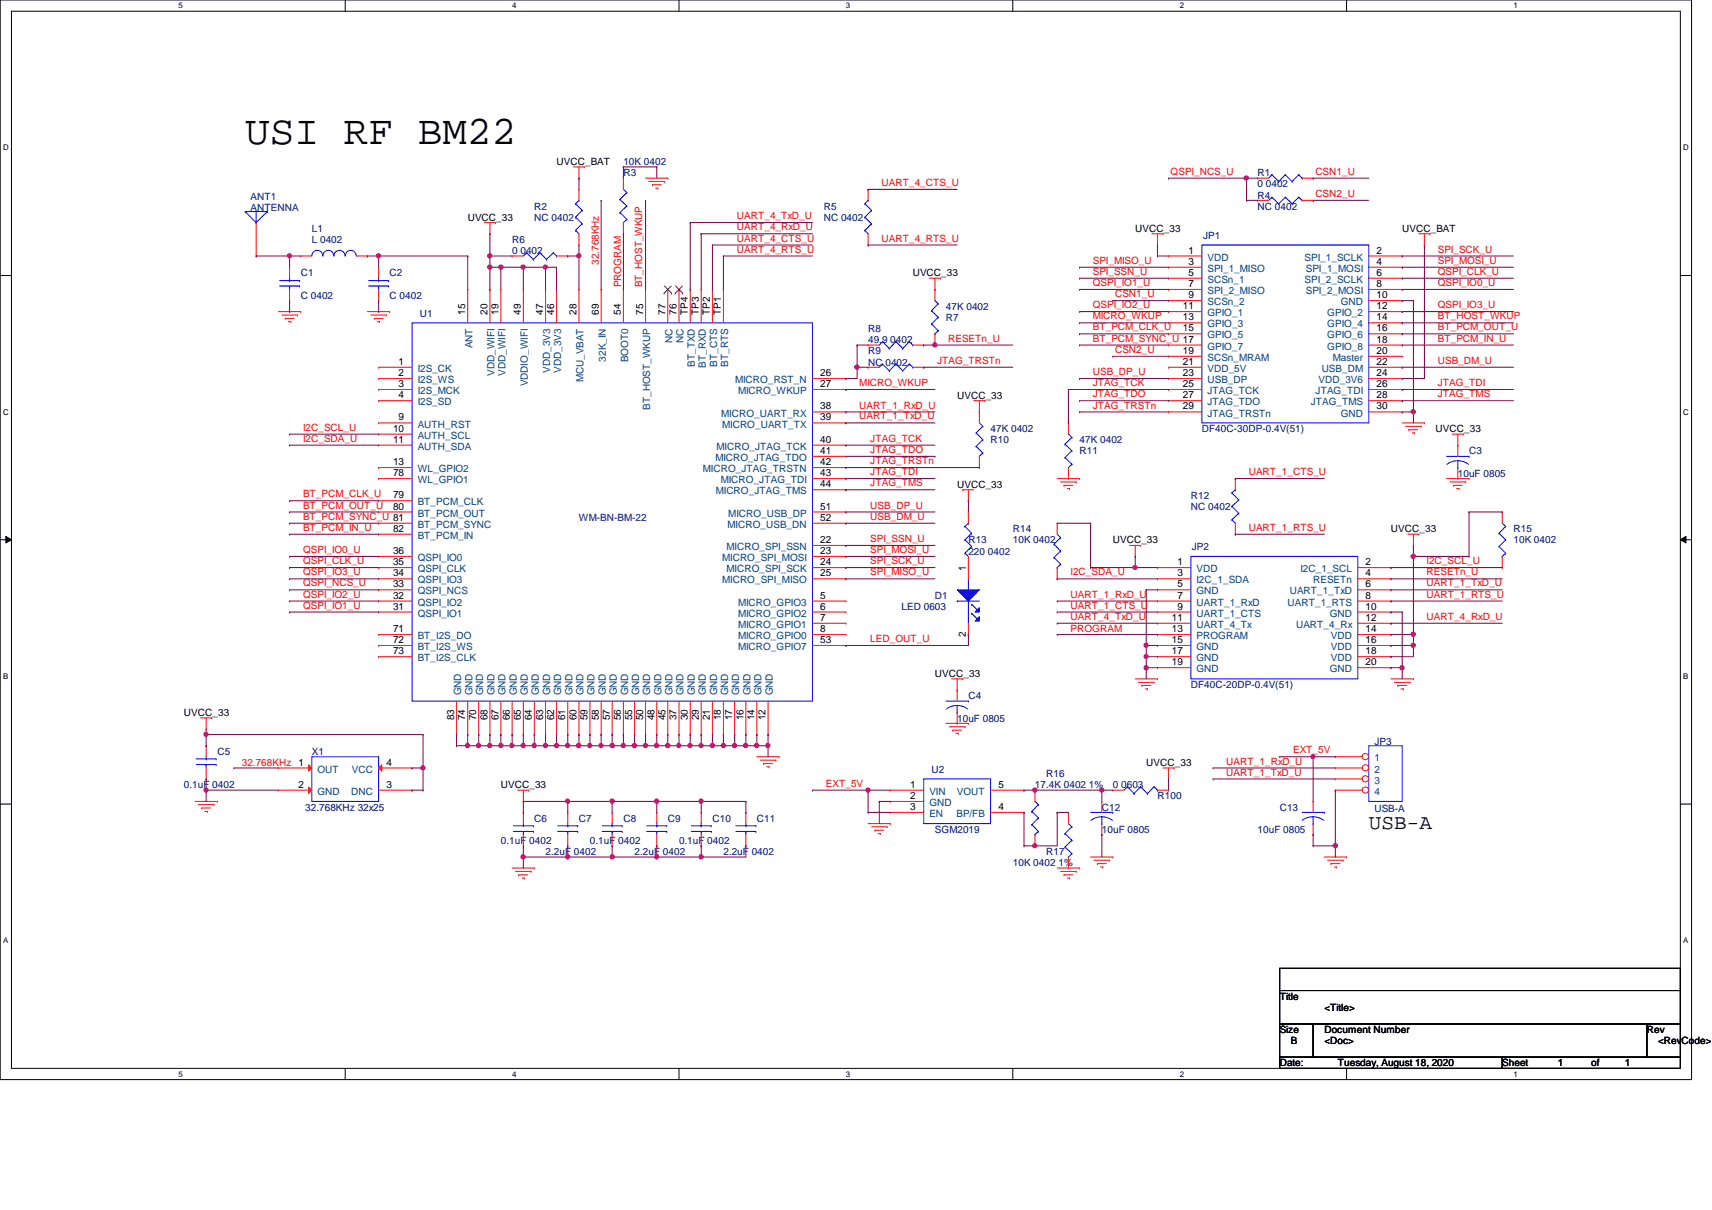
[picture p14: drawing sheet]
<svg xmlns="http://www.w3.org/2000/svg" width="297mm" height="210mm" viewBox="0 0 297 210" stroke-linecap="round" stroke-linejoin="round" font-family="sans-serif">
<defs><g id="words">
<text font-size="7.1" x="42.5" y="25">USI RF BM22</text>
<text font-size="3.6" x="237.5" y="143.8">USB-A</text>
<g font-size="1.7">
<text x="96.6" y="28.7">UVCC_BAT</text>
<text x="81.1" y="38.3">UVCC_33</text>
<text x="197" y="40.2">UVCC_33</text>
<text x="243.3" y="40.2">UVCC_BAT</text>
<text x="158.4" y="48">UVCC_33</text>
<text x="206.2" y="44">1</text>
<text x="206.2" y="45.9">3</text>
<text x="206.2" y="47.8">5</text>
<text x="238.8" y="44">2</text>
<text x="238.8" y="45.9">4</text>
<text x="238.8" y="47.8">6</text>
<text x="205.2" y="53.6">11</text>
<text x="206.2" y="49.8">7</text>
<text x="206.2" y="51.7">9</text>
<text x="238.8" y="49.8">8</text>
<text x="238.8" y="51.7">10</text>
<text x="238.8" y="53.6">12</text>
<text x="80.7" y="54.7" transform="rotate(-90 80.7 54.7)">15</text>
<text x="84.6" y="54.7" transform="rotate(-90 84.6 54.7)">20</text>
<text x="86.5" y="54.7" transform="rotate(-90 86.5 54.7)">19</text>
<text x="90.4" y="54.7" transform="rotate(-90 90.4 54.7)">49</text>
<text x="94.2" y="54.7" transform="rotate(-90 94.2 54.7)">47</text>
<text x="96.1" y="54.7" transform="rotate(-90 96.1 54.7)">46</text>
<text x="100" y="54.7" transform="rotate(-90 100 54.7)">28</text>
<text x="103.9" y="54.7" transform="rotate(-90 103.9 54.7)">69</text>
<text x="107.7" y="54.7" transform="rotate(-90 107.7 54.7)">54</text>
<text x="111.6" y="54.7" transform="rotate(-90 111.6 54.7)">75</text>
<text x="115.4" y="54.7" transform="rotate(-90 115.4 54.7)">77</text>
<text x="117.4" y="54.7" transform="rotate(-90 117.4 54.7)">76</text>
<text x="119.3" y="54.7" transform="rotate(-90 119.3 54.7)">TP4</text>
<text x="121.2" y="54.7" transform="rotate(-90 121.2 54.7)">TP3</text>
<text x="123.2" y="54.7" transform="rotate(-90 123.2 54.7)">TP2</text>
<text x="125.1" y="54.7" transform="rotate(-90 125.1 54.7)">TP1</text>
<text x="205.2" y="55.6">13</text>
<text x="205.2" y="57.5">15</text>
<text x="238.8" y="55.6">14</text>
<text x="238.8" y="57.5">16</text>
<text x="238.8" y="59.4">18</text>
<text x="69.2" y="63.3">1</text>
<text x="69.2" y="65.2">2</text>
<text x="142.3" y="65.2">26</text>
<text x="205.2" y="61.4">19</text>
<text x="205.2" y="63.3">21</text>
<text x="205.2" y="65.2">23</text>
<text x="238.8" y="61.4">20</text>
<text x="238.8" y="63.3">22</text>
<text x="238.8" y="65.2">24</text>
<text x="69.2" y="67.1">3</text>
<text x="69.2" y="69.1">4</text>
<text x="142.3" y="67.1">27</text>
<text x="142.3" y="71">38</text>
<text x="166.1" y="69.2">UVCC_33</text>
<text x="205.2" y="67.1">25</text>
<text x="205.2" y="69.1">27</text>
<text x="205.2" y="71">29</text>
<text x="238.8" y="67.1">26</text>
<text x="238.8" y="69.1">28</text>
<text x="238.8" y="71">30</text>
<text x="68.2" y="74.9">10</text>
<text x="68.2" y="76.8">11</text>
<text x="69.2" y="72.9">9</text>
<text x="142.3" y="72.9">39</text>
<text x="142.3" y="76.8">40</text>
<text x="249.1" y="75">UVCC_33</text>
<text x="68.2" y="80.7">13</text>
<text x="68.2" y="82.6">78</text>
<text x="142.3" y="80.7">42</text>
<text x="142.3" y="82.6">43</text>
<text x="142.3" y="78.7">41</text>
<text x="68.2" y="86.4">79</text>
<text x="68.2" y="88.4">80</text>
<text x="142.3" y="84.5">44</text>
<text x="142.3" y="88.4">51</text>
<text x="166.1" y="84.6">UVCC_33</text>
<text x="68.2" y="92.2">82</text>
<text x="142.3" y="94.2">22</text>
<text x="142.3" y="90.3">52</text>
<text x="193.1" y="94.3">UVCC_33</text>
<text x="241.3" y="92.4">UVCC_33</text>
<text x="68.2" y="101.9">33</text>
<text x="68.2" y="100">34</text>
<text x="68.2" y="98">35</text>
<text x="68.2" y="96.1">36</text>
<text x="142.3" y="96.1">23</text>
<text x="142.3" y="98">24</text>
<text x="142.3" y="100">25</text>
<text x="167.6" y="99.1" transform="rotate(-90 167.6 99.1)">1</text>
<text x="204.3" y="98">1</text>
<text x="204.3" y="100">3</text>
<text x="204.3" y="101.9">5</text>
<text x="236.9" y="98">2</text>
<text x="236.9" y="100">4</text>
<text x="236.9" y="101.9">6</text>
<text x="68.2" y="105.7">31</text>
<text x="68.2" y="103.8">32</text>
<text x="142.3" y="103.8">5</text>
<text x="142.3" y="105.7">6</text>
<text x="142.3" y="107.7">7</text>
<text x="203.3" y="107.7">11</text>
<text x="204.3" y="103.8">7</text>
<text x="204.3" y="105.7">9</text>
<text x="236.9" y="103.8">8</text>
<text x="236.9" y="105.7">10</text>
<text x="236.9" y="107.7">12</text>
<text x="68.2" y="109.6">71</text>
<text x="68.2" y="111.5">72</text>
<text x="68.2" y="113.5">73</text>
<text x="142.3" y="109.6">8</text>
<text x="142.3" y="111.5">53</text>
<text x="167.6" y="110.4" transform="rotate(-90 167.6 110.4)">2</text>
<text x="203.3" y="109.6">13</text>
<text x="203.3" y="111.5">15</text>
<text x="203.3" y="113.5">17</text>
<text x="236.9" y="109.6">14</text>
<text x="236.9" y="111.5">16</text>
<text x="236.9" y="113.5">18</text>
<text x="162.2" y="117.4">UVCC_33</text>
<text x="203.3" y="115.4">19</text>
<text x="236.9" y="115.4">20</text>
<text x="31.9" y="124.2">UVCC_33</text>
<text x="78.8" y="124.9" transform="rotate(-90 78.8 124.9)">83</text>
<text x="80.7" y="124.9" transform="rotate(-90 80.7 124.9)">74</text>
<text x="82.6" y="124.9" transform="rotate(-90 82.6 124.9)">70</text>
<text x="84.6" y="124.9" transform="rotate(-90 84.6 124.9)">68</text>
<text x="86.5" y="124.9" transform="rotate(-90 86.5 124.9)">67</text>
<text x="88.4" y="124.9" transform="rotate(-90 88.4 124.9)">66</text>
<text x="90.4" y="124.9" transform="rotate(-90 90.4 124.9)">65</text>
<text x="92.3" y="124.9" transform="rotate(-90 92.3 124.9)">64</text>
<text x="94.2" y="124.9" transform="rotate(-90 94.2 124.9)">63</text>
<text x="96.1" y="124.9" transform="rotate(-90 96.1 124.9)">62</text>
<text x="98.1" y="124.9" transform="rotate(-90 98.1 124.9)">61</text>
<text x="100" y="124.9" transform="rotate(-90 100 124.9)">60</text>
<text x="101.9" y="124.9" transform="rotate(-90 101.9 124.9)">59</text>
<text x="103.9" y="124.9" transform="rotate(-90 103.9 124.9)">58</text>
<text x="105.8" y="124.9" transform="rotate(-90 105.8 124.9)">57</text>
<text x="107.7" y="124.9" transform="rotate(-90 107.7 124.9)">56</text>
<text x="109.7" y="124.9" transform="rotate(-90 109.7 124.9)">55</text>
<text x="111.6" y="124.9" transform="rotate(-90 111.6 124.9)">50</text>
<text x="113.5" y="124.9" transform="rotate(-90 113.5 124.9)">48</text>
<text x="115.4" y="124.9" transform="rotate(-90 115.4 124.9)">45</text>
<text x="117.4" y="124.9" transform="rotate(-90 117.4 124.9)">37</text>
<text x="119.3" y="124.9" transform="rotate(-90 119.3 124.9)">30</text>
<text x="121.2" y="124.9" transform="rotate(-90 121.2 124.9)">29</text>
<text x="123.2" y="124.9" transform="rotate(-90 123.2 124.9)">21</text>
<text x="125.1" y="124.9" transform="rotate(-90 125.1 124.9)">18</text>
<text x="127" y="124.9" transform="rotate(-90 127 124.9)">17</text>
<text x="129" y="124.9" transform="rotate(-90 129 124.9)">16</text>
<text x="130.9" y="124.9" transform="rotate(-90 130.9 124.9)">14</text>
<text x="132.8" y="124.9" transform="rotate(-90 132.8 124.9)">12</text>
<text x="51.8" y="136.7">2</text>
<text x="67.1" y="132.8">4</text>
<text x="67.1" y="136.7">3</text>
<text x="86.9" y="136.7">UVCC_33</text>
<text x="157.9" y="136.7">1</text>
<text x="173.2" y="136.7">5</text>
<text x="198.9" y="132.9">UVCC_33</text>
<text x="157.9" y="138.6">2</text>
<text x="157.9" y="140.5">3</text>
<text x="173.2" y="140.5">4</text>
<text x="222" y="173.4">Title</text>
<text x="222" y="179.2">Size</text>
<text x="229.8" y="179.2">Document Number</text>
<text x="229.8" y="175.3">&lt;Title&gt;</text>
<text x="285.7" y="179.2">Rev</text>
<text x="222" y="185">Date:</text>
<text x="224" y="181.1">B</text>
<text x="229.8" y="181.1">&lt;Doc&gt;</text>
<text x="232.1" y="185">Tuesday, August 18, 2020</text>
<text x="260.6" y="185">Sheet</text>
<text x="270.3" y="185">1</text>
<text x="276.1" y="185">of</text>
<text x="281.9" y="185">1</text>
<text x="287.7" y="181.1">&lt;RevCode&gt;</text>
</g>
<g font-size="1.7" fill="#000080">
<text x="108.2" y="28.7">10K 0402</text>
<text x="43.5" y="34.6">ANT1</text>
<text x="108.2" y="30.6">R3</text>
<text x="218.2" y="34.5">R4</text>
<text x="218.2" y="30.6">R1</text>
<text x="218.2" y="32.5">0 0402</text>
<text x="43.5" y="36.6">ANTENNA</text>
<text x="54.1" y="40.2">L1</text>
<text x="92.7" y="36.4">R2</text>
<text x="92.7" y="38.3">NC 0402</text>
<text x="142.9" y="36.4">R5</text>
<text x="142.9" y="38.3">NC 0402</text>
<text x="208.7" y="41.4">JP1</text>
<text x="218.2" y="36.4">NC 0402</text>
<text x="52.2" y="48">C1</text>
<text x="54.1" y="42.2">L 0402</text>
<text x="67.6" y="48">C2</text>
<text x="88.9" y="42.2">R6</text>
<text x="88.9" y="44.1">0 0402</text>
<text x="52.2" y="51.8">C 0402</text>
<text x="67.6" y="51.8">C 0402</text>
<text x="164.1" y="53.8">47K 0402</text>
<text x="72.9" y="54.9">U1</text>
<text x="150.6" y="57.6">R8</text>
<text x="150.6" y="59.5">49.9 0402</text>
<text x="164.1" y="55.7">R7</text>
<text x="150.6" y="61.5">R9</text>
<text x="150.6" y="63.4">NC 0402</text>
<text x="171.9" y="76.9">R10</text>
<text x="171.9" y="75">47K 0402</text>
<text x="187.3" y="76.9">47K 0402</text>
<text x="208.5" y="75">DF40C-30DP-0.4V(51)</text>
<text x="187.3" y="78.8">R11</text>
<text x="252.9" y="82.7">10uF 0805</text>
<text x="254.9" y="78.8">C3</text>
<text x="206.6" y="86.6">R12</text>
<text x="206.6" y="88.5">NC 0402</text>
<text x="100.5" y="90.4">WM-BN-BM-22</text>
<text x="168" y="94.3">R13</text>
<text x="175.7" y="92.4">R14</text>
<text x="175.7" y="94.3">10K 0402</text>
<text x="206.8" y="95.5">JP2</text>
<text x="262.6" y="92.4">R15</text>
<text x="262.6" y="94.3">10K 0402</text>
<text x="168" y="96.2">220 0402</text>
<text x="156.4" y="105.9">LED 0603</text>
<text x="162.2" y="103.9">D1</text>
<text x="206.6" y="119.4">DF40C-20DP-0.4V(51)</text>
<text x="166.1" y="125.2">10uF 0805</text>
<text x="168" y="121.3">C4</text>
<text x="37.7" y="131">C5</text>
<text x="54.1" y="131">X1</text>
<text x="238.5" y="129.2">JP3</text>
<text x="31.9" y="136.7">0.1uF 0402</text>
<text x="161.6" y="134.1">U2</text>
<text x="179.6" y="136.7">17.4K 0402 1%</text>
<text x="181.5" y="134.8">R16</text>
<text x="193.1" y="136.7">0 0603</text>
<text x="53" y="140.6">32.768KHz 32x25</text>
<text x="92.7" y="142.5">C6</text>
<text x="100.5" y="142.5">C7</text>
<text x="108.2" y="142.5">C8</text>
<text x="115.9" y="142.5">C9</text>
<text x="123.6" y="142.5">C10</text>
<text x="131.3" y="142.5">C11</text>
<text x="191.2" y="140.6">C12</text>
<text x="200.8" y="138.7">R100</text>
<text x="222" y="140.6">C13</text>
<text x="238.5" y="140.8">USB-A</text>
<text x="86.9" y="146.4">0.1uF 0402</text>
<text x="94.7" y="148.3">2.2uF 0402</text>
<text x="102.4" y="146.4">0.1uF 0402</text>
<text x="110.1" y="148.3">2.2uF 0402</text>
<text x="117.8" y="146.4">0.1uF 0402</text>
<text x="125.5" y="148.3">2.2uF 0402</text>
<text x="162.2" y="144.5">SGM2019</text>
<text x="181.5" y="148.3">R17</text>
<text x="191.2" y="144.5">10uF 0805</text>
<text x="218.2" y="144.5">10uF 0805</text>
<text x="175.7" y="150.3">10K 0402 1%</text>
</g>
<g font-size="1.7" fill="#f00">
<text x="152.9" y="32.3">UART_4_CTS_U</text>
<text x="203.1" y="30.3">QSPI_NCS_U</text>
<text x="228.2" y="30.3">CSN1_U</text>
<text x="228.2" y="34.2">CSN2_U</text>
<text x="127.8" y="38">UART_4_TxD_U</text>
<text x="127.8" y="40">UART_4_RxD_U</text>
<text x="127.8" y="41.9">UART_4_CTS_U</text>
<text x="152.9" y="41.9">UART_4_RTS_U</text>
<text x="103.9" y="46" transform="rotate(-90 103.9 46)">32.768KHz</text>
<text x="127.8" y="43.8">UART_4_RTS_U</text>
<text x="189.6" y="45.8">SPI_MISO_U</text>
<text x="189.6" y="47.7">SPI_SSN_U</text>
<text x="249.5" y="43.8">SPI_SCK_U</text>
<text x="249.5" y="45.8">SPI_MOSI_U</text>
<text x="249.5" y="47.7">QSPI_CLK_U</text>
<text x="107.8" y="49.8" transform="rotate(-90 107.8 49.8)">PROGRAM</text>
<text x="111.4" y="49.8" transform="rotate(-90 111.4 49.8)">BT_HOST_WKUP</text>
<text x="189.6" y="49.6">QSPI_IO1_U</text>
<text x="189.6" y="53.5">QSPI_IO2_U</text>
<text x="193.5" y="51.6">CSN1_U</text>
<text x="249.5" y="49.6">QSPI_IO0_U</text>
<text x="249.5" y="53.5">QSPI_IO3_U</text>
<text x="164.5" y="59.3">RESETn_U</text>
<text x="189.6" y="55.4">MICRO_WKUP</text>
<text x="189.6" y="57.3">BT_PCM_CLK_U</text>
<text x="189.6" y="59.3">BT_PCM_SYNC_U 17</text>
<text x="249.5" y="55.4">BT_HOST_WKUP</text>
<text x="249.5" y="57.3">BT_PCM_OUT_U</text>
<text x="249.5" y="59.3">BT_PCM_IN_U</text>
<text x="162.6" y="63.1">JTAG_TRSTn</text>
<text x="189.6" y="65.1">USB_DP_U</text>
<text x="193.5" y="61.2">CSN2_U</text>
<text x="249.5" y="63.1">USB_DM_U</text>
<text x="149.1" y="67">MICRO_WKUP</text>
<text x="149.1" y="70.9">UART_1_RxD_U</text>
<text x="189.6" y="67">JTAG_TCK</text>
<text x="189.6" y="68.9">JTAG_TDO</text>
<text x="189.6" y="70.9">JTAG_TRSTn</text>
<text x="249.5" y="67">JTAG_TDI</text>
<text x="249.5" y="68.9">JTAG_TMS</text>
<text x="52.6" y="74.7">I2C_SCL_U</text>
<text x="52.6" y="76.6">I2C_SDA_U</text>
<text x="149.1" y="72.8">UART_1_TxD_U</text>
<text x="151" y="76.6">JTAG_TCK</text>
<text x="151" y="78.6">JTAG_TDO</text>
<text x="151" y="80.5">JTAG_TRSTn</text>
<text x="151" y="82.4">JTAG_TDI</text>
<text x="216.7" y="82.4">UART_1_CTS_U</text>
<text x="52.6" y="86.3">BT_PCM_CLK_U</text>
<text x="52.6" y="88.2">BT_PCM_OUT_U</text>
<text x="151" y="84.4">JTAG_TMS</text>
<text x="151" y="88.2">USB_DP_U</text>
<text x="52.6" y="90.2">BT_PCM_SYNC_U 81</text>
<text x="52.6" y="92.1">BT_PCM_IN_U</text>
<text x="52.6" y="95.9">QSPI_IO0_U</text>
<text x="151" y="90.2">USB_DM_U</text>
<text x="151" y="94">SPI_SSN_U</text>
<text x="151" y="95.9">SPI_MOSI_U</text>
<text x="216.7" y="92.1">UART_1_RTS_U</text>
<text x="52.6" y="97.9">QSPI_CLK_U</text>
<text x="52.6" y="99.8">QSPI_IO3_U</text>
<text x="52.6" y="101.7">QSPI_NCS_U</text>
<text x="151" y="97.9">SPI_SCK_U</text>
<text x="151" y="99.8">SPI_MISO_U</text>
<text x="185.8" y="99.8">I2C_SDA_U</text>
<text x="247.5" y="97.9">I2C_SCL_U</text>
<text x="247.5" y="99.8">RESETn_U</text>
<text x="247.5" y="101.7">UART_1_TxD_U</text>
<text x="52.6" y="103.7">QSPI_IO2_U</text>
<text x="52.6" y="105.6">QSPI_IO1_U</text>
<text x="185.8" y="103.7">UART_1_RxD_U</text>
<text x="185.8" y="105.6">UART_1_CTS_U</text>
<text x="185.8" y="107.5">UART_4_TxD_U</text>
<text x="247.5" y="103.7">UART_1_RTS_U</text>
<text x="247.5" y="107.5">UART_4_RxD_U</text>
<text x="151" y="111.4">LED_OUT_U</text>
<text x="185.8" y="109.7">PROGRAM</text>
<text x="224.4" y="130.7">EXT_5V</text>
<text x="41.9" y="132.8">32.768KHz 1</text>
<text x="143.3" y="136.5">EXT_5V</text>
<text x="212.8" y="132.6">UART_1_RxD_U</text>
<text x="212.8" y="134.5">UART_1_TxD_U</text>
</g>
<g font-size="1.7" fill="#004080">
<text x="209.5" y="45.2">VDD</text>
<text x="209.5" y="47.2">SPI_1_MISO</text>
<text x="226.4" y="45.2">SPI_1_SCLK</text>
<text x="226.6" y="47.2">SPI_1_MOSI</text>
<text x="209.5" y="49.1">SCSn_1</text>
<text x="209.5" y="51">SPI_2_MISO</text>
<text x="209.5" y="53">SCSn_2</text>
<text x="226.4" y="49.1">SPI_2_SCLK</text>
<text x="226.6" y="51">SPI_2_MOSI</text>
<text x="232.6" y="53">GND</text>
<text x="116.7" y="59.4" transform="rotate(-90 116.7 59.4)">NC</text>
<text x="118.6" y="59.4" transform="rotate(-90 118.6 59.4)">NC</text>
<text x="209.5" y="54.9">GPIO_1</text>
<text x="209.5" y="56.8">GPIO_3</text>
<text x="209.5" y="58.7">GPIO_5</text>
<text x="230.3" y="54.9">GPIO_2</text>
<text x="230.3" y="56.8">GPIO_4</text>
<text x="230.3" y="58.7">GPIO_6</text>
<text x="72.5" y="64.5">I2S_CK</text>
<text x="82" y="60.4" transform="rotate(-90 82 60.4)">ANT</text>
<text x="85.8" y="65.2" transform="rotate(-90 85.8 65.2)">VDD_WIFI</text>
<text x="87.7" y="65.2" transform="rotate(-90 87.7 65.2)">VDD_WIFI</text>
<text x="95.5" y="64.6" transform="rotate(-90 95.5 64.6)">VDD_3V3</text>
<text x="97.4" y="64.6" transform="rotate(-90 97.4 64.6)">VDD_3V3</text>
<text x="105.1" y="62.7" transform="rotate(-90 105.1 62.7)">32K_IN</text>
<text x="109" y="62.9" transform="rotate(-90 109 62.9)">BOOT0</text>
<text x="120.6" y="63.6" transform="rotate(-90 120.6 63.6)">BT_TXD</text>
<text x="122.5" y="63.8" transform="rotate(-90 122.5 63.8)">BT_RXD</text>
<text x="124.4" y="63.6" transform="rotate(-90 124.4 63.6)">BT_CTS</text>
<text x="126.3" y="63.6" transform="rotate(-90 126.3 63.6)">BT_RTS</text>
<text x="209.5" y="60.7">GPIO_7</text>
<text x="209.5" y="62.6">SCSn_MRAM</text>
<text x="209.5" y="64.5">VDD_5V</text>
<text x="229.3" y="64.5">USB_DM</text>
<text x="230.3" y="60.7">GPIO_8</text>
<text x="231.3" y="62.6">Master</text>
<text x="72.5" y="66.5">I2S_WS</text>
<text x="72.5" y="68.4">I2S_MCK</text>
<text x="72.5" y="70.3">I2S_SD</text>
<text x="91.6" y="67" transform="rotate(-90 91.6 67)">VDDIO_WIFI</text>
<text x="101.3" y="66.3" transform="rotate(-90 101.3 66.3)">MCU_VBAT</text>
<text x="112.8" y="71.1" transform="rotate(-90 112.8 71.1)">BT_HOST_WKUP</text>
<text x="127.5" y="66.5">MICRO_RST_N</text>
<text x="128.1" y="68.4">MICRO_WKUP</text>
<text x="209.5" y="66.5">USB_DP</text>
<text x="209.5" y="68.4">JTAG_TCK</text>
<text x="209.5" y="70.3">JTAG_TDO</text>
<text x="227.4" y="70.3">JTAG_TMS</text>
<text x="228.3" y="68.4">JTAG_TDI</text>
<text x="228.8" y="66.5">VDD_3V6</text>
<text x="72.5" y="74.2">AUTH_RST</text>
<text x="72.5" y="76.1">AUTH_SCL</text>
<text x="125.1" y="72.3">MICRO_UART_RX</text>
<text x="125.3" y="74.2">MICRO_UART_TX</text>
<text x="209.5" y="72.3">JTAG_TRSTn</text>
<text x="232.6" y="72.3">GND</text>
<text x="72.5" y="78">AUTH_SDA</text>
<text x="72.5" y="81.9">WL_GPIO2</text>
<text x="72.5" y="83.8">WL_GPIO1</text>
<text x="122" y="81.9">MICRO_JTAG_TRSTN</text>
<text x="124.1" y="80">MICRO_JTAG_TDO</text>
<text x="124.3" y="78">MICRO_JTAG_TCK</text>
<text x="125" y="83.8">MICRO_JTAG_TDI</text>
<text x="72.5" y="87.7">BT_PCM_CLK</text>
<text x="72.5" y="89.6">BT_PCM_OUT</text>
<text x="124.2" y="85.8">MICRO_JTAG_TMS</text>
<text x="126.4" y="89.6">MICRO_USB_DP</text>
<text x="72.5" y="91.6">BT_PCM_SYNC</text>
<text x="72.5" y="93.5">BT_PCM_IN</text>
<text x="126.1" y="95.4">MICRO_SPI_SSN</text>
<text x="126.2" y="91.6">MICRO_USB_DN</text>
<text x="72.5" y="101.2">QSPI_IO3</text>
<text x="72.5" y="99.3">QSPI_CLK</text>
<text x="72.5" y="97.3">QSPI_IO0</text>
<text x="125.3" y="97.3">MICRO_SPI_MOSI</text>
<text x="125.3" y="101.2">MICRO_SPI_MISO</text>
<text x="126.1" y="99.3">MICRO_SPI_SCK</text>
<text x="207.6" y="99.3">VDD</text>
<text x="207.6" y="101.2">I2C_1_SDA</text>
<text x="225.6" y="99.3">I2C_1_SCL</text>
<text x="227.8" y="101.2">RESETn</text>
<text x="72.5" y="107">QSPI_IO1</text>
<text x="72.5" y="105.1">QSPI_IO2</text>
<text x="72.5" y="103.1">QSPI_NCS</text>
<text x="128.1" y="105.1">MICRO_GPIO3</text>
<text x="128.1" y="107">MICRO_GPIO2</text>
<text x="207.6" y="103.1">GND</text>
<text x="207.6" y="105.1">UART_1_RxD</text>
<text x="207.6" y="107">UART_1_CTS</text>
<text x="223.4" y="105.1">UART_1_RTS</text>
<text x="223.8" y="103.1">UART_1_TxD</text>
<text x="230.7" y="107">GND</text>
<text x="72.5" y="110.9">BT_I2S_DO</text>
<text x="72.5" y="112.8">BT_I2S_WS</text>
<text x="128.1" y="108.9">MICRO_GPIO1</text>
<text x="128.1" y="110.9">MICRO_GPIO0</text>
<text x="128.1" y="112.8">MICRO_GPIO7</text>
<text x="207.6" y="108.9">UART_4_Tx</text>
<text x="207.6" y="110.9">PROGRAM</text>
<text x="207.6" y="112.8">GND</text>
<text x="224.9" y="108.9">UART_4_Rx</text>
<text x="230.9" y="110.9">VDD</text>
<text x="230.9" y="112.8">VDD</text>
<text x="72.5" y="114.7">BT_I2S_CLK</text>
<text x="207.6" y="114.7">GND</text>
<text x="207.6" y="116.6">GND</text>
<text x="230.7" y="116.6">GND</text>
<text x="230.9" y="114.7">VDD</text>
<text x="80" y="120.6" transform="rotate(-90 80 120.6)">GND</text>
<text x="82" y="120.6" transform="rotate(-90 82 120.6)">GND</text>
<text x="83.9" y="120.6" transform="rotate(-90 83.9 120.6)">GND</text>
<text x="85.8" y="120.6" transform="rotate(-90 85.8 120.6)">GND</text>
<text x="87.7" y="120.6" transform="rotate(-90 87.7 120.6)">GND</text>
<text x="89.7" y="120.6" transform="rotate(-90 89.7 120.6)">GND</text>
<text x="91.6" y="120.6" transform="rotate(-90 91.6 120.6)">GND</text>
<text x="93.5" y="120.6" transform="rotate(-90 93.5 120.6)">GND</text>
<text x="95.5" y="120.6" transform="rotate(-90 95.5 120.6)">GND</text>
<text x="97.4" y="120.6" transform="rotate(-90 97.4 120.6)">GND</text>
<text x="99.3" y="120.6" transform="rotate(-90 99.3 120.6)">GND</text>
<text x="101.3" y="120.6" transform="rotate(-90 101.3 120.6)">GND</text>
<text x="103.2" y="120.6" transform="rotate(-90 103.2 120.6)">GND</text>
<text x="105.1" y="120.6" transform="rotate(-90 105.1 120.6)">GND</text>
<text x="107" y="120.6" transform="rotate(-90 107 120.6)">GND</text>
<text x="109" y="120.6" transform="rotate(-90 109 120.6)">GND</text>
<text x="110.9" y="120.6" transform="rotate(-90 110.9 120.6)">GND</text>
<text x="112.8" y="120.6" transform="rotate(-90 112.8 120.6)">GND</text>
<text x="114.8" y="120.6" transform="rotate(-90 114.8 120.6)">GND</text>
<text x="116.7" y="120.6" transform="rotate(-90 116.7 120.6)">GND</text>
<text x="118.6" y="120.6" transform="rotate(-90 118.6 120.6)">GND</text>
<text x="120.6" y="120.6" transform="rotate(-90 120.6 120.6)">GND</text>
<text x="122.5" y="120.6" transform="rotate(-90 122.5 120.6)">GND</text>
<text x="124.4" y="120.6" transform="rotate(-90 124.4 120.6)">GND</text>
<text x="126.3" y="120.6" transform="rotate(-90 126.3 120.6)">GND</text>
<text x="128.3" y="120.6" transform="rotate(-90 128.3 120.6)">GND</text>
<text x="130.2" y="120.6" transform="rotate(-90 130.2 120.6)">GND</text>
<text x="132.1" y="120.6" transform="rotate(-90 132.1 120.6)">GND</text>
<text x="134.1" y="120.6" transform="rotate(-90 134.1 120.6)">GND</text>
<text x="55.1" y="137.9">GND</text>
<text x="55.1" y="134">OUT</text>
<text x="60.9" y="137.9">DNC</text>
<text x="61" y="134">VCC</text>
<text x="161.2" y="137.9">VIN</text>
<text x="166" y="137.9">VOUT</text>
<text x="238.5" y="132.1">1</text>
<text x="238.5" y="134">2</text>
<text x="238.5" y="135.9">3</text>
<text x="238.5" y="137.9">4</text>
<text x="161.2" y="139.8">GND</text>
<text x="161.2" y="141.7">EN</text>
<text x="165.9" y="141.7">BP/FB</text>
</g>
<g font-size="1.4">
<text x="30.9" y="1.4">5</text>
<text x="88.9" y="1.4">4</text>
<text x="146.8" y="1.4">3</text>
<text x="204.7" y="1.4">2</text>
<text x="262.6" y="1.4">1</text>
<text x=".5" y="26.1">D</text>
<text x="292.1" y="26.1">D</text>
<text x=".5" y="71.9">C</text>
<text x="292.1" y="71.9">C</text>
<text x=".5" y="117.8">B</text>
<text x="292.1" y="117.8">B</text>
<text x=".5" y="163.6">A</text>
<text x="292.1" y="163.6">A</text>
<text x="30.9" y="186.8">5</text>
<text x="88.9" y="186.8">4</text>
<text x="146.8" y="186.8">3</text>
<text x="204.7" y="186.8">2</text>
<text x="262.6" y="186.8">1</text>
</g>
</g></defs>
<path d="M0 0h293.5v187.3h-293.5zM2 1.9h289.5v183.4h-289.5z" fill="none" stroke="#000" stroke-width=".17"/>
<g fill="#fff">
<path d="M30.9 .2h.8v1.5h-.8z"/>
<path d="M30.9 185.5h.8v1.6h-.8z"/>
</g>
<path d="M59.9 0v1.9M59.9 185.3v2" fill="none" stroke="#000" stroke-width=".17"/>
<g fill="#fff">
<path d="M88.9 .2h.7v1.5h-.7z"/>
<path d="M88.9 185.5h.7v1.6h-.7z"/>
</g>
<path d="M117.8 0v1.9M117.8 185.3v2" fill="none" stroke="#000" stroke-width=".17"/>
<g fill="#fff">
<path d="M146.8 .2h.7v1.5h-.7z"/>
<path d="M146.8 185.5h.7v1.6h-.7z"/>
</g>
<path d="M175.7 0v1.9M175.7 185.3v2" fill="none" stroke="#000" stroke-width=".17"/>
<g fill="#fff">
<path d="M204.7 .2h.7v1.5h-.7z"/>
<path d="M204.7 185.5h.7v1.6h-.7z"/>
</g>
<path d="M233.6 0v1.9M233.6 185.3v2" fill="none" stroke="#000" stroke-width=".17"/>
<g fill="#fff">
<path d="M262.6 .2h.8v1.5h-.8z"/>
<path d="M262.6 185.5h.8v1.6h-.8z"/>
<path d="M.5 24.8h1v1.6h-1z"/>
<path d="M292.1 24.8h.9v1.6h-.9z"/>
<path d="M.5 70.7h1v1.5h-1z"/>
<path d="M292.1 70.7h.9v1.5h-.9z"/>
</g>
<path d="M0 47.8h2M291.5 47.8h2" fill="none" stroke="#000" stroke-width=".17"/>
<g fill="#fff">
<path d="M.5 116.5h.9v1.6h-.9z"/>
<path d="M292.1 116.5h.8v1.6h-.8z"/>
</g>
<path d="M0 93.6h2M1 93l1 .6-1 .6zM291.5 93.6l1-.6v1.2zM291.5 93.6h2" fill="none" stroke="#000" stroke-width=".17"/>
<path d="M1 93l1 .6-1 .6zM291.5 93.6l1-.6v1.2z" fill="#000"/>
<g fill="#fff">
<path d="M.5 162.4h.9v1.5h-.9z"/>
<path d="M292.1 162.4h.8v1.5h-.8z"/>
</g>
<path d="M0 139.5h2M291.5 139.5h2M222 168h69.5v3.8h-69.5zM222 171.8h69.5v5.8h-69.5zM222 177.6h5.8v5.8h-5.8zM227.8 177.6h57.9v5.8h-57.9zM285.7 177.6h5.8v5.8h-5.8zM222 183.4h38.6v1.9h-38.6zM260.6 183.4h30.9v1.9h-30.9z" fill="none" stroke="#000" stroke-width=".17"/>
<g fill="none" stroke="#f00" stroke-width=".17">
<path d="M44.4 38.6v5.8M84 38.6h2M85 38.6v2M86 38.6h.1M99.5 29h1.9M100.5 30.9h.1M100.5 29v1.9M101.4 29h.1M112 30.9h3.9M112.6 31.5h2.7M113.2 32h.1M113.2 32h1.5"/>
<path d="M113.7 32.6h.4M114.1 32.6h.1M115.3 31.5h.1M115.9 30.9h.1M218.2 34.8h.1M218.2 34.8h1.9M225.9 34.8h1.9M227.8 34.8h.1M44.4 44.4h.1M48.3 54.1h3.9M48.9 54.7h2.7M49.5 55.2h.1"/>
<path d="M49.5 55.2h1.5M50 55.8h.5M50.5 55.8h.1M51.6 54.7h.1M52.2 54.1h.1M63.8 54.1h3.8M64.3 54.7h2.8M64.9 55.2h.1M64.9 55.2h1.6M65.5 55.8h.4M65.7 46.4h.1M65.7 52.2h.1"/>
<path d="M65.7 46.4v1.9M65.7 50.2v2M65.9 55.8h.1M67.1 54.7h.1M67.6 54.1h.1M81.1 50.2h.1M81.1 50.2v5.8M85 40.6h.1M85 50.2h.1M85 50.2v5.8M86.9 50.2h.1M86.9 50.2v5.8"/>
<path d="M90.8 50.2h.1M90.8 50.2v5.8M94.7 50.2h.1M94.7 50.2v5.8M96.6 50.2h.1M96.6 50.2v5.8M100.5 50.2h.1M100.5 50.2v5.8M104.3 50.2h.1M104.3 50.2v5.8M108.2 50.2h.1M108.2 50.2v5.8"/>
<path d="M112 50.2h.1M112 50.2v5.8M115.9 50.2h.1M115.9 50.2v5.8M117.8 50.2h.1M117.8 50.2v5.8M119.8 50.2h.1M119.8 50.2v5.8M121.7 50.2h.1M121.7 50.2v5.8M123.6 50.2h.1M123.6 50.2v5.8"/>
<path d="M125.5 50.2h.1M125.5 50.2v5.8M161.2 48.3h2M162.2 50.2h.1M162.2 48.3v1.9M163.2 48.3h.1M199.9 40.6h1.9M200.8 42.5h.1M200.8 40.6v1.9M201.8 40.6h.1M246.2 40.6h1.9M247.1 42.5h.1"/>
<path d="M247.1 40.6v1.9M248.1 40.6h.1M65.7 63.7h.1M65.7 65.7h.1M65.7 67.6h.1M65.7 69.5h.1M65.7 73.4h.1M65.7 75.3h.1M65.7 77.2h.1M65.7 69.5h5.8M65.7 73.4h5.8M65.7 75.3h5.8"/>
<path d="M65.7 63.7h5.8M65.7 65.7h5.8M65.7 67.6h5.8M65.7 77.2h5.8M141 73.4h5.8M141 65.7h5.8M141 67.6h5.8M141 77.2h5.8M141 71.5h5.8M141 79.2h5.8M146.8 65.7h.1M146.8 67.6h.1"/>
<path d="M146.8 71.5h.1M146.8 73.4h.1M146.8 77.2h.1M146.8 79.2h.1M168.9 69.5h2M169.9 71.5h.1M169.9 69.5v3.9M169.9 79.2v1.9M170.9 69.5h.1M185.4 73.4h.1M185.4 73.4v1.9M243.3 73.4h3.8"/>
<path d="M243.9 74h2.7M244.4 74.5h.1M244.4 74.5h1.6M245 75.1h.4M245.4 75.1h.1M246.6 74h.1M247.1 73.4h.1M252 75.3h1.9M252.9 77.2h.1M252.9 75.3v3.9M253.9 75.3h.1M65.7 81.1h.1"/>
<path d="M65.7 98.5h.1M65.7 96.5h.1M65.7 83h.1M65.7 86.9h.1M65.7 88.8h.1M65.7 90.8h.1M65.7 92.7h.1M65.7 83h5.8M65.7 92.7h5.8M65.7 81.1h5.8M65.7 96.5h5.8M65.7 98.5h5.8"/>
<path d="M65.7 88.8h5.8M65.7 90.8h5.8M65.7 86.9h5.8M141 83h5.8M141 85h5.8M141 94.6h5.8M141 81.1h5.8M141 96.5h5.8M141 98.5h5.8M141 88.8h5.8M141 90.8h5.8M146.8 94.6h.1"/>
<path d="M146.8 96.5h.1M146.8 98.5h.1M146.8 81.1h.1M146.8 83h.1M146.8 85h.1M146.8 88.8h.1M146.8 90.8h.1M167 85h.1M167 85h1.9M168 86.9h.1M168 85v1.9M169.9 81.1h.1"/>
<path d="M183.4 90.8h.1M183.4 83h3.9M183.4 90.8v1.9M183.4 98.5v1.9M184 83.6h2.7M184.6 84.2h.1M184.6 84.2h1.5M185.2 84.8h.4M185.4 83h.1M185.4 81.1v1.9M185.6 84.8h.1M186.7 83.6h.1"/>
<path d="M187.3 83h.1M196 94.6h1.9M197 96.5h.1M197 94.6v1.9M197.9 94.6h.1M244.3 92.7h1.9M245.2 94.6h.1M245.2 92.7v1.9M246.2 92.7h.1M251 83h3.9M251.6 83.6h2.7M252.2 84.2h.1"/>
<path d="M252.2 84.2h1.5M252.7 84.8h.4M252.9 83h.1M252.9 81.1v1.9M253.1 84.8h.1M254.3 83.6h.1M254.9 83h.1M65.7 106.2h.1M65.7 104.3h.1M65.7 102.3h.1M65.7 100.4h.1M65.7 110.1h.1"/>
<path d="M65.7 112h.1M65.7 113.9h.1M65.7 104.3h5.8M65.7 106.2h5.8M65.7 110.1h5.8M65.7 100.4h5.8M65.7 102.3h5.8M65.7 112h5.8M65.7 113.9h5.8M141 104.3h5.8M141 106.2h5.8M141 108.1h5.8"/>
<path d="M141 110.1h5.8M141 100.4h5.8M141 112h5.8M146.8 104.3h.1M146.8 106.2h.1M146.8 108.1h.1M146.8 110.1h.1M146.8 100.4h.1M146.8 112h.1M165.1 117.8h1.9M166.1 119.7h.1M166.1 117.8v3.8"/>
<path d="M167 117.8h.1M183.4 100.4h.1M197 117.8h3.8M197.5 118.4h2.7M198.1 118.9h.1M198.1 118.9h1.5M198.7 119.5h.4M199.1 119.5h.1M200.2 118.4h.1M200.8 117.8h.1M241.3 117.8h3.9M241.9 118.4h2.7"/>
<path d="M242.5 118.9h.1M242.5 118.9h1.5M243.1 119.5h.4M243.5 119.5h.1M244.6 118.4h.1M245.2 117.8h.1M33.8 139h3.9M34.4 139.6h2.7M34.8 124.5h1.9M35.8 126.4h.1M35.8 124.5v1.9M36.7 124.5h.1"/>
<path d="M37.1 139.6h.1M37.7 139h.1M79.2 127.4h.1M79.2 121.6v5.8M81.1 127.4h.1M81.1 121.6v5.8M83.1 127.4h.1M83.1 121.6v5.8M85 127.4h.1M85 121.6v5.8M86.9 127.4h.1M86.9 121.6v5.8"/>
<path d="M88.9 127.4h.1M88.9 121.6v5.8M89.8 137.1h1.9M90.8 139h.1M90.8 127.4h.1M90.8 121.6v5.8M90.8 137.1v1.9M91.7 137.1h.1M92.7 127.4h.1M92.7 121.6v5.8M94.7 127.4h.1M94.7 121.6v5.8"/>
<path d="M96.6 127.4h.1M96.6 121.6v5.8M98.5 127.4h.1M98.5 121.6v5.8M100.5 127.4h.1M100.5 121.6v5.8M102.4 127.4h.1M102.4 121.6v5.8M104.3 127.4h.1M104.3 121.6v5.8M106.2 127.4h.1M106.2 121.6v5.8"/>
<path d="M108.2 127.4h.1M108.2 121.6v5.8M110.1 127.4h.1M110.1 121.6v5.8M112 127.4h.1M112 121.6v5.8M114 127.4h.1M114 121.6v5.8M115.9 127.4h.1M115.9 121.6v5.8M117.8 127.4h.1M117.8 121.6v5.8"/>
<path d="M119.8 127.4h.1M119.8 121.6v5.8M121.7 127.4h.1M121.7 121.6v5.8M123.6 127.4h.1M123.6 121.6v5.8M125.5 127.4h.1M125.5 121.6v5.8M127.5 127.4h.1M127.5 121.6v5.8M129.4 127.4h.1M129.4 121.6v5.8"/>
<path d="M131.3 127.4h.1M131.3 131.3h3.9M131.3 121.6v5.8M131.9 131.9h2.7M132.5 132.5h.1M132.5 132.5h1.5M133.1 133h.3M133.3 127.4h.1M133.3 121.6v5.8M133.4 133h.1M134.6 131.9h.1M135.2 131.3h.1"/>
<path d="M164.1 125.5h3.9M164.7 126.1h2.7M165.3 126.7h.1M165.3 126.7h1.5M165.9 127.2h.4M166.1 125.5h.1M166.1 123.6v1.9M166.3 127.2h.1M167.4 126.1h.1M168 125.5h.1M179.6 137.1h.1M179.6 137.1v1.9"/>
<path d="M191.2 139h.1M191.2 139v1.9M193.1 137.1h.1M193.1 137.1h1.9M200.8 137.1h1.9M201.8 133.2h1.9M202.7 135.1h.1M202.7 137.1h.1M202.7 133.2v1.9M203.7 133.2h.1M35 140.2h.1M35 140.2h1.5"/>
<path d="M35.6 140.8h.4M36 140.8h.1M88.9 150.6h3.8M89.4 151.2h2.8M90 151.8h.1M90 151.8h1.6M90.6 152.3h.4M90.8 140.9h.1M90.8 146.7h.1M90.8 140.9v2M90.8 144.8v1.9M91 152.3h.1"/>
<path d="M92.2 151.2h.1M92.7 150.6h.1M106.2 140.9h.1M106.2 146.7h.1M106.2 140.9v2M106.2 144.8v1.9M121.7 140.9h.1M121.7 146.7h.1M121.7 140.9v2M121.7 144.8v1.9M150.6 142.9h3.9M151.2 143.4h2.7"/>
<path d="M151.8 144h.1M151.8 144h1.5M152.4 144.6h.3M152.7 144.6h.1M153.9 143.4h.1M154.5 142.9h.1M179.6 146.7h.1M179.6 144.8v1.9M183.4 150.6h3.9M184 151.2h2.7M184.6 151.8h.1M184.6 151.8h1.5"/>
<path d="M185.2 152.3h.4M185.4 140.9h.1M185.4 150.6h.1M185.4 140.9v2M185.4 148.7v1.9M185.6 152.3h.1M186.7 151.2h.1M187.3 150.6h.1M189.2 148.7h3.9M189.8 149.2h2.7M190.4 149.8h.1M190.4 149.8h1.5"/>
<path d="M191 150.4h.3M191.2 144.8h.1M191.2 142.9v1.9M191.3 150.4h.1M192.5 149.2h.1M193.1 148.7h.1M229.8 148.7h3.8M230.3 149.2h2.7M230.9 149.8h.1M230.9 149.8h1.6M231.5 150.4h.4M231.9 150.4h.1"/>
<path d="M233 149.2h.1M233.6 148.7h.1"/>
</g>
<g fill="none" stroke="#00f" stroke-width=".17">
<path d="M42.5 36.7h.1M42.5 36.7h3.9M42.5 36.7l1.9 1.9M44.4 38.6h.1M44.4 36.7v1.9M46.4 36.7h.1M46.4 36.7l-2 1.9M220.7 34.2h.1M220.7 34.2l-.6 .6M220.7 34.2l1.2 1.1M221.9 35.3h.1M223 34.2h.1"/>
<path d="M223 34.2l-1.1 1.1M223 34.2l1.2 1.1M224.2 35.3h.1M225.3 34.2h.1M225.3 34.2l-1.1 1.1M225.3 34.2l.6 .6M225.9 34.8h.1M64 49.6h3.4M64 48.7h3.4M65.7 48.7h.1M65.7 49.6h.1M65.7 48.3v.4"/>
<path d="M65.7 49.6v.6M67.4 49.6h.1M67.4 48.7h.1M71.5 56h69.5v65.6h-69.5zM169.4 75.1h.1M169.4 77.4h.1M169.4 75.1l1.1 1.2M169.4 77.4l1.1 1.2M169.9 79.2h.1M169.9 73.4l.6 .6M170.5 74h.1M170.5 76.3h.1"/>
<path d="M170.5 78.6h.1M170.5 74l-1.1 1.1M170.5 76.3l-1.1 1.1M170.5 78.6l-.6 .6M184.8 77h.1M184.8 79.4h.1M184.8 77l1.2 1.2M184.8 79.4l1.2 1.1M185.4 75.3l.6 .6M186 75.9h.1M186 78.2h.1M186 75.9l-1.2 1.1"/>
<path d="M186 78.2l-1.2 1.2M251 79.2h3.9M252.9 79.9l1.2 .3 .7 .4M252.9 79.9l-.8 .1-1.1 .6M252.9 79.9v1.2M254.9 79.2h.1M182.9 94.4h.1M182.9 96.7h.1M182.9 94.4l1.1 1.2M182.9 96.7l1.1 1.2M183.4 98.5h.1M183.4 92.7l.6 .6"/>
<path d="M184 93.3h.1M184 95.6h.1M184 97.9h.1M184 93.3l-1.1 1.1M184 95.6l-1.1 1.1M184 97.9l-.6 .6M185.4 81.1h.1M186 80.5h.1M186 80.5l-.6 .6M252.9 81.1h.1M164.1 121.6h3.9M166.1 123.6h.1"/>
<path d="M166.1 122.4l1.1 .2 .7 .4M166.1 122.4l-.9 .1-1 .5M166.1 122.4v1.2M168 121.6h.1M179.6 139l.6 .6M180.2 139.6h.1M180.2 139.6l-1.2 1.2M195.6 136.5h.1M195.6 136.5l-.6 .6M195.6 136.5l1.2 1.2M196.8 137.7h.1M197.9 136.5h.1"/>
<path d="M197.9 136.5l-1.1 1.2M197.9 136.5l1.2 1.2M199.1 137.7h.1M200.2 136.5h.1M200.2 136.5l-1.1 1.2M200.2 136.5l.6 .6M200.8 137.1h.1M237.5 129.4h5.8v9.6h-5.8zM89.1 144.2h3.4M89.1 143.3h3.4M90.8 143.3h.1M90.8 144.2h.1"/>
<path d="M90.8 142.9v.4M90.8 144.2v.6M92.5 144.2h.1M92.5 143.3h.1M104.5 144.2h3.4M104.5 143.3h3.4M106.2 143.3h.1M106.2 144.2h.1M106.2 142.9v.4M106.2 144.2v.6M107.9 144.2h.1M107.9 143.3h.1"/>
<path d="M119.9 144.2h3.5M119.9 143.3h3.5M121.7 143.3h.1M121.7 144.2h.1M121.7 142.9v.4M121.7 144.2v.6M123.4 144.2h.1M123.4 143.3h.1M179 140.8h.1M179 143h.1M179 140.8l1.2 1.1M179 143l1.2 1.2"/>
<path d="M179.6 144.8h.1M180.2 141.9h.1M180.2 144.2h.1M180.2 141.9l-1.2 1.1M180.2 144.2l-.6 .6M184.8 144.6h.1M184.8 146.9h.1M184.8 144.6l1.2 1.2M184.8 146.9l1.2 1.2M185.4 148.7h.1M185.4 142.9l.6 .5M186 143.4h.1"/>
<path d="M186 145.8h.1M186 148.1h.1M186 143.4l-1.2 1.2M186 145.8l-1.2 1.1M186 148.1l-.6 .6M189.2 140.9h3.9M191.2 142.9h.1M191.2 141.7l1.1 .2 .7 .4M191.2 141.7l-.9 .1-1 .5M191.2 141.7v1.2M193.1 140.9h.1"/>
</g>
<path d="M115.2 50.8h.1M115.3 49.6l1.2 1.2M116.5 49.6l-1.3 1.2M116.5 50.8h.1M117.2 50.8h.1M117.2 49.6l1.2 1.2M118.4 49.6l-1.2 1.2M118.4 50.8h.1" fill="none" stroke="#804000" stroke-width=".17"/>
<circle cx="236.9" cy="131.2" r=".55" fill="#fff"/>
<g fill="none" stroke="#f00" stroke-width=".17">
<path d="M231.7 131.3h.1M231.7 131.3h4.6"/>
<circle cx="236.9" cy="131.2" r=".55"/>
</g>
<circle cx="236.9" cy="133.2" r=".55" fill="#fff"/>
<g fill="none" stroke="#f00" stroke-width=".17">
<path d="M231.7 133.2h.1M231.7 133.2h4.6"/>
<circle cx="236.9" cy="133.2" r=".55"/>
</g>
<circle cx="236.9" cy="135.1" r=".55" fill="#fff"/>
<g fill="none" stroke="#f00" stroke-width=".17">
<path d="M231.7 135.1h.1M231.7 135.1h4.6"/>
<circle cx="236.9" cy="135.1" r=".55"/>
</g>
<circle cx="236.9" cy="137" r=".55" fill="#fff"/>
<g fill="none" stroke="#f00" stroke-width=".17">
<path d="M218.2 30.9h.1M218.2 30.9h1.9M225.9 30.9h1.9M227.8 30.9h.1M52.2 44.4h.1M52.2 44.4h1.9M61.8 44.4h2M63.8 44.4h.1M260.6 88.8h.1M260.6 98.5h.1M260.6 88.8v2M260.6 96.5v2"/>
<path d="M231.7 137.1h.1M231.7 137.1h4.6"/>
<circle cx="236.9" cy="137" r=".55"/>
</g>
<g fill="none" stroke="#00f" stroke-width=".17">
<path d="M220.7 30.3h.1M220.7 30.3l-.6 .6M220.7 30.3l1.2 1.2M221.9 31.5h.1M223 30.3h.1M223 30.3l-1.1 1.2M223 30.3l1.2 1.2M224.2 31.5h.1M225.3 30.3h.1M225.3 30.3l-1.1 1.2M225.3 30.3l.6 .6M225.9 30.9h.1"/>
<path d="M54.1 44.4a.95 .95 0 0 1 1-1 .95 .95 0 0 1 .9 1M56 44.4a.93 .93 0 0 1 1-1 .93 .93 0 0 1 .9 1M58 44.4a.95 .95 0 0 1 .9-1 .95 .95 0 0 1 1 1M59.9 44.4a.95 .95 0 0 1 1-1 .95 .95 0 0 1 .9 1M260.1 92.5h.1M260.1 94.8h.1M260.1 92.5l1.1 1.1M260.1 94.8l1.1 1.2M260.6 96.5h.1M260.6 90.8l.6 .5M261.2 91.3h.1M261.2 93.6h.1"/>
<path d="M261.2 96h.1M261.2 91.3l-1.1 1.2M261.2 93.6l-1.1 1.2M261.2 96l-.6 .5M54.1 131.3h11.6v7.7h-11.6z"/>
</g>
<path d="M65.7 133.2l.5-.5v1.1z" fill="#f00"/>
<path d="M65.7 133.2l.5-.5v1.1zM65.7 133.2h5.8M71.5 133.2h.1" fill="none" stroke="#f00" stroke-width=".17"/>
<path d="M53.5 136.5l.6 .6-.6 .5z" fill="#f00"/>
<path d="M48.3 137.1h.1M48.3 137.1h5.8M53.5 136.5l.6 .6-.6 .5zM65.7 137.1h5.8M71.5 137.1h.1" fill="none" stroke="#f00" stroke-width=".17"/>
<path d="M53.5 132.7l.6 .5-.6 .6z" fill="#f00"/>
<g fill="none" stroke="#f00" stroke-width=".17">
<path d="M108.2 30.9h.1M108.2 30.9v2M108.2 38.6v2M150.6 32.9h.1M150.6 32.9v1.9M50.2 46.4h.1M50.2 52.2h.1M50.2 46.4v1.9M50.2 50.2v2M108.2 40.6h.1M150.6 42.5h.1M150.6 40.6v1.9"/>
<path d="M162.2 50.2h.1M162.2 59.9h.1M162.2 50.2v2M162.2 57.9v2M202.7 44.4h.1M202.7 46.4h.1M202.7 48.3h.1M202.7 50.2h.1M202.7 52.2h.1M202.7 54.1h.1M202.7 56h.1M202.7 57.9h.1"/>
<path d="M202.7 59.9h.1M202.7 44.4h5.8M202.7 46.4h5.8M202.7 48.3h5.8M202.7 50.2h5.8M202.7 52.2h5.8M202.7 54.1h5.8M202.7 56h5.8M202.7 57.9h5.8M202.7 59.9h5.8M237.5 44.4h5.8M237.5 46.4h5.8"/>
<path d="M237.5 48.3h5.8M237.5 50.2h5.8M237.5 52.2h5.8M237.5 54.1h5.8M237.5 56h5.8M237.5 57.9h5.8M237.5 59.9h5.8M243.3 44.4h.1M243.3 46.4h.1M243.3 48.3h.1M243.3 50.2h.1M243.3 52.2h.1"/>
<path d="M243.3 54.1h.1M243.3 56h.1M243.3 57.9h.1M243.3 59.9h.1M150.6 63.7h.1M150.6 63.7h2M158.4 63.7h1.9M160.3 63.7h.1M202.7 61.8h.1M202.7 63.7h.1M202.7 65.7h.1M202.7 67.6h.1"/>
<path d="M202.7 69.5h.1M202.7 71.5h.1M202.7 63.7h5.8M202.7 61.8h5.8M202.7 65.7h5.8M202.7 67.6h5.8M202.7 69.5h5.8M202.7 71.5h5.8M237.5 63.7h5.8M237.5 61.8h5.8M237.5 65.7h5.8M237.5 67.6h5.8"/>
<path d="M237.5 69.5h5.8M237.5 71.5h5.8M243.3 61.8h.1M243.3 63.7h.1M243.3 65.7h.1M243.3 67.6h.1M243.3 69.5h.1M243.3 71.5h.1M168 98.5h.1M168 88.8h.1M168 88.8v2M168 96.5v2"/>
<path d="M48.3 133.2h.1M48.3 133.2h5.8M53.5 132.7l.6 .5-.6 .6zM154.5 137.1h.1M154.5 139h.1M154.5 137.1h5.8M154.5 139h5.8M171.9 137.1h5.8M177.7 137.1h.1M227.8 139h.1M227.8 139v1.9M98.5 140.9h.1"/>
<path d="M98.5 146.7h.1M98.5 140.9v2M98.5 144.8v1.9M114 140.9h.1M114 146.7h.1M114 140.9v2M114 144.8v1.9M129.4 140.9h.1M129.4 146.7h.1M129.4 140.9v2M129.4 144.8v1.9M154.5 140.9h.1"/>
<path d="M154.5 140.9h5.8M171.9 140.9h5.8M177.7 140.9h.1M227.8 144.8h.1M227.8 142.9v1.9"/>
</g>
<g fill="none" stroke="#00f" stroke-width=".17">
<path d="M107.6 34.6h.1M107.6 36.9h.1M107.6 34.6l1.2 1.1M107.6 36.9l1.2 1.2M108.2 38.6h.1M108.2 32.9l.6 .5M108.8 33.4h.1M108.8 35.7h.1M108.8 38.1h.1M108.8 33.4l-1.2 1.2M108.8 35.7l-1.2 1.2M108.8 38.1l-.6 .5"/>
<path d="M150.1 40h.1M150.1 37.7h.1M150.1 35.3h.1M150.1 40l.5 .6M150.1 37.7l1.1 1.1M150.1 35.3l1.1 1.2M150.6 34.8h.1M150.6 34.8l-.5 .5M151.2 38.8h.1M151.2 36.5h.1M151.2 38.8l-1.1 1.2M151.2 36.5l-1.1 1.2"/>
<path d="M48.5 49.6h3.5M48.5 48.7h3.5M50.2 48.7h.1M50.2 49.6h.1M50.2 48.3v.4M50.2 49.6v.6M52 49.6h.1M52 48.7h.1M161.6 53.9h.1M161.6 56.2h.1M161.6 53.9l1.2 1.1M161.6 56.2l1.2 1.2"/>
<path d="M162.2 57.9h.1M162.2 52.2l.6 .5M162.8 52.7h.1M162.8 55h.1M162.8 57.4h.1M162.8 52.7l-1.2 1.2M162.8 55l-1.2 1.2M162.8 57.4l-.6 .5M208.5 42.5h29v30.9h-29zM153.1 63.2h.1M153.1 63.2l-.5 .5M153.1 63.2l1.2 1.1"/>
<path d="M154.3 64.3h.1M155.4 63.2h.1M155.4 63.2l-1.1 1.1M155.4 63.2l1.2 1.1M156.6 64.3h.1M157.8 63.2h.1M157.8 63.2l-1.2 1.1M157.8 63.2l.6 .5M158.4 63.7h.1M167.4 96h.1M167.4 93.6h.1M167.4 91.3h.1"/>
<path d="M167.4 96l.6 .5M167.4 93.6l1.2 1.2M167.4 91.3l1.2 1.2M168 90.8h.1M168 90.8l-.6 .5M168.6 94.8h.1M168.6 92.5h.1M168.6 94.8l-1.2 1.2M168.6 92.5l-1.2 1.1M160.3 135.1h11.6v7.8h-11.6zM96.8 144.2h3.4M96.8 143.3h3.4"/>
<path d="M98.5 143.3h.1M98.5 144.2h.1M98.5 142.9v.4M98.5 144.2v.6M100.2 144.2h.1M100.2 143.3h.1M112.2 144.2h3.5M112.2 143.3h3.5M114 143.3h.1M114 144.2h.1M114 142.9v.4M114 144.2v.6"/>
<path d="M115.7 144.2h.1M115.7 143.3h.1M127.7 144.2h3.4M127.7 143.3h3.4M129.4 143.3h.1M129.4 144.2h.1M129.4 142.9v.4M129.4 144.2v.6M131.1 144.2h.1M131.1 143.3h.1M225.9 140.9h3.9M227.8 142.9h.1"/>
<path d="M227.8 141.7l1.2 .2 .7 .4M227.8 141.7l-.8 .1-1.1 .5M227.8 141.7v1.2M229.8 140.9h.1"/>
</g>
<path d="M166.1 102.3h3.8l-1.9 2z" fill="#00f"/>
<path d="M166.1 102.3h3.8l-1.9 2z" fill="none" stroke="#00f" stroke-width=".17"/>
<path d="M169.2 106.2l.7-.8v.8z" fill="#00f"/>
<path d="M169.2 106.2l.7-.8v.8z" fill="none" stroke="#00f" stroke-width=".17"/>
<path d="M169.2 107.7l.7-.7v.7z" fill="#00f"/>
<g fill="none" stroke="#00f" stroke-width=".17">
<path d="M99.9 40h.1M99.9 37.7h.1M99.9 35.3h.1M99.9 40l.6 .6M99.9 37.7l1.1 1.1M99.9 35.3l1.1 1.2M100.5 34.8h.1M100.5 34.8l-.6 .5M101 38.8h.1M101 36.5h.1M101 38.8l-1.1 1.2M101 36.5l-1.1 1.2"/>
<path d="M91.4 43.9h.1M91.4 43.9l-.6 .5M91.4 43.9l1.1 1.1M92.5 45h.1M93.7 43.9h.1M93.7 43.9l-1.2 1.1M93.7 43.9l1.1 1.1M94.8 45h.1M96 43.9h.1M96 43.9l-1.2 1.1M96 43.9l.6 .5M96.6 44.4h.1"/>
<path d="M153.1 59.3h.1M153.1 59.3l-.5 .6M153.1 59.3l1.2 1.2M155.4 59.3h.1M155.4 59.3l-1.1 1.2M155.4 59.3l1.2 1.2M157.8 59.3h.1M157.8 59.3l-1.2 1.2M157.8 59.3l.6 .6M158.4 59.9h.1M154.3 60.5h.1M156.6 60.5h.1"/>
<path d="M206.6 96.5h29v21.3h-29zM213.7 90.2h.1M213.7 87.8h.1M213.7 85.5h.1M213.7 90.2l.6 .6M213.7 87.8l1.2 1.2M213.7 85.5l1.2 1.2M214.3 85h.1M214.3 85l-.6 .5M214.9 89h.1M214.9 86.7h.1M214.9 89l-1.2 1.2"/>
<path d="M214.9 86.7l-1.2 1.1M166.1 104.3h.1M166.1 104.3h3.8M168 102.3h.1M168 108.1h.1M168 100.4v1.9M168 104.3v3.8M168.6 104.8h.1M168.6 106.4h.1M168.6 104.8l.9 1M168.6 106.4l.9 1M169.2 107.7l.7-.7v.7z"/>
<path d="M34 132.6h3.5M34 131.7h3.5M35.8 131.7h.1M35.8 132.6h.1M35.8 131.3v.4M35.8 132.6v.6M37.5 132.6h.1M37.5 131.7h.1"/>
</g>
<g fill="none" stroke="#f00" stroke-width=".17">
<path d="M100.5 32.9h.1M100.5 32.9v1.9M88.9 44.4h.1M88.9 44.4h1.9M96.6 44.4h1.9M98.5 44.4h.1M100.5 42.5h.1M100.5 40.6v1.9M150.6 59.9h.1M150.6 59.9h2M158.4 59.9h1.9M160.3 59.9h.1"/>
<path d="M168 98.5h.1M168 98.5v1.9M200.8 98.5h.1M200.8 98.5h5.8M214.3 92.7h.1M214.3 83h.1M214.3 83v2M214.3 90.8v1.9M235.6 98.5h5.7M241.3 98.5h.1M168 110.1h.1M168 108.1v2"/>
<path d="M200.8 100.4h.1M200.8 102.3h.1M200.8 104.3h.1M200.8 106.2h.1M200.8 108.1h.1M200.8 110.1h.1M200.8 112h.1M200.8 113.9h.1M200.8 115.8h.1M200.8 100.4h5.8M200.8 102.3h5.8M200.8 104.3h5.8"/>
<path d="M200.8 106.2h5.8M200.8 108.1h5.8M200.8 110.1h5.8M200.8 112h5.8M200.8 113.9h5.8M200.8 115.8h5.8M235.6 100.4h5.7M235.6 102.3h5.7M235.6 104.3h5.7M235.6 106.2h5.7M235.6 108.1h5.7M235.6 110.1h5.7"/>
<path d="M235.6 112h5.7M235.6 113.9h5.7M235.6 115.8h5.7M241.3 100.4h.1M241.3 102.3h.1M241.3 104.3h.1M241.3 106.2h.1M241.3 108.1h.1M241.3 110.1h.1M241.3 112h.1M241.3 113.9h.1M241.3 115.8h.1"/>
<path d="M35.8 129.4h.1M35.8 135.1h.1M35.8 129.4v1.9M35.8 133.2v1.9"/>
</g>
<path d="M100.5 30.9h.1M100.5 30.9v2M108.2 29h.1M108.2 29v1.9M108.2 29h5.8M114 29h.1M114 29v1.9M202.7 30.9h.1M202.7 30.9h15.5M216.3 30.9h.1" fill="none" stroke="#800040" stroke-width=".17"/>
<circle cx="216.2" cy="30.9" r=".37" fill="#f0f"/>
<circle cx="216.2" cy="30.9" r=".37" fill="none" stroke="#f0f" stroke-width=".17"/>
<g fill="none" stroke="#800040" stroke-width=".17">
<path d="M104.3 34.8h.1M104.3 34.8v15.4M112 34.8h.1M112 34.8v15.4M119.8 38.6h.1M119.8 38.6v11.6M119.8 38.6h21.2M150.6 32.9h.1M150.6 32.9h15.5M216.3 30.9h.1M216.3 34.8h.1M216.3 30.9v3.9"/>
<path d="M216.3 34.8h1.9M227.8 30.9h.1M227.8 34.8h.1M227.8 30.9h9.7M227.8 34.8h9.7M85 40.6h.1M85 40.6v3.8M119.8 50.2h.1"/>
</g>
<circle cx="85" cy="44.4" r=".37" fill="#f0f"/>
<circle cx="85" cy="44.4" r=".37" fill="none" stroke="#f0f" stroke-width=".17"/>
<g fill="none" stroke="#800040" stroke-width=".17">
<path d="M44.4 44.4h.1M44.4 44.4h5.8M100.5 44.4h.1M100.5 42.5v1.9M108.2 40.6h.1M108.2 40.6v9.6M121.7 40.6h.1M121.7 40.6v9.6M121.7 40.6h19.3M123.6 50.2h.1M123.6 42.5h.1M123.6 42.5v7.7"/>
<path d="M123.6 42.5h17.4M150.6 42.5h.1M150.6 42.5h15.5M200.8 42.5h.1M200.8 42.5v1.9M247.1 42.5h.1M247.1 42.5v23.2"/>
</g>
<circle cx="50.2" cy="44.4" r=".37" fill="#f0f"/>
<circle cx="50.2" cy="44.4" r=".37" fill="none" stroke="#f0f" stroke-width=".17"/>
<path d="M50.2 44.4h.1M50.2 44.4h2M50.2 44.4v2M63.8 44.4h.1M63.8 44.4h17.3M65.7 44.4h.1M65.7 44.4v2M81.1 44.4h.1" fill="none" stroke="#800040" stroke-width=".17"/>
<circle cx="65.7" cy="44.4" r=".37" fill="#f0f"/>
<circle cx="65.7" cy="44.4" r=".37" fill="none" stroke="#f0f" stroke-width=".17"/>
<path d="M81.1 44.4h.1M81.1 44.4v5.8M85 44.4h.1M85 46.4h.1M85 44.4h3.9M85 44.4v2M98.5 44.4h.1M98.5 44.4h2M100.5 44.4h.1M100.5 44.4v5.8" fill="none" stroke="#800040" stroke-width=".17"/>
<circle cx="100.4" cy="44.4" r=".37" fill="#f0f"/>
<circle cx="100.4" cy="44.4" r=".37" fill="none" stroke="#f0f" stroke-width=".17"/>
<path d="M85 50.2h.1M86.9 46.4h.1M86.9 46.4h-1.9v3.8M125.5 44.4h.1M125.5 44.4h15.5M125.5 44.4v5.8M200.8 44.4h.1M200.8 44.4h1.9M243.3 44.4h.1M243.3 44.4h19.3" fill="none" stroke="#800040" stroke-width=".17"/>
<circle cx="85" cy="46.3" r=".37" fill="#f0f"/>
<circle cx="85" cy="46.3" r=".37" fill="none" stroke="#f0f" stroke-width=".17"/>
<path d="M86.9 46.4h.1M86.9 46.4h3.9M86.9 46.4v3.8M90.8 46.4h.1" fill="none" stroke="#800040" stroke-width=".17"/>
<circle cx="86.9" cy="46.3" r=".37" fill="#f0f"/>
<circle cx="86.9" cy="46.3" r=".37" fill="none" stroke="#f0f" stroke-width=".17"/>
<path d="M90.8 46.4h.1M90.8 46.4v3.8" fill="none" stroke="#800040" stroke-width=".17"/>
<circle cx="90.8" cy="46.3" r=".37" fill="#f0f"/>
<circle cx="90.8" cy="46.3" r=".37" fill="none" stroke="#f0f" stroke-width=".17"/>
<path d="M90.8 46.4h5.8M94.7 46.4h.1M94.7 46.4v3.8M96.6 46.4h.1" fill="none" stroke="#800040" stroke-width=".17"/>
<circle cx="94.6" cy="46.3" r=".37" fill="#f0f"/>
<circle cx="94.6" cy="46.3" r=".37" fill="none" stroke="#f0f" stroke-width=".17"/>
<g fill="none" stroke="#800040" stroke-width=".17">
<path d="M50.2 54.1h.1M50.2 52.2v1.9M65.7 54.1h.1M65.7 52.2v1.9M96.6 50.2h.1M96.6 46.4v3.8M148.7 59.9h.1M148.7 59.9h1.9M148.7 59.9v3.8M187.3 46.4h.1M187.3 48.3h.1M187.3 50.2h.1"/>
<path d="M187.3 54.1h.1M187.3 56h.1M187.3 57.9h.1M187.3 46.4h15.4M187.3 48.3h15.4M187.3 50.2h15.4M187.3 54.1h15.4M187.3 56h15.4M187.3 57.9h15.4M193.1 52.2h.1M193.1 52.2h9.6M243.3 46.4h.1"/>
<path d="M243.3 48.3h.1M243.3 50.2h.1M243.3 52.2h.1M243.3 54.1h.1M243.3 56h.1M243.3 57.9h.1M243.3 46.4h19.3M243.3 48.3h19.3M243.3 50.2h19.3M243.3 52.2h1.9M243.3 54.1h19.3M243.3 56h19.3"/>
<path d="M243.3 57.9h19.3M245.2 52.2h.1M245.2 52.2v19.3"/>
</g>
<circle cx="148.7" cy="63.7" r=".37" fill="#f0f"/>
<circle cx="148.7" cy="63.7" r=".37" fill="none" stroke="#f0f" stroke-width=".17"/>
<path d="M160.3 59.9h.1M160.3 59.9h15.4M162.2 59.9h.1" fill="none" stroke="#800040" stroke-width=".17"/>
<circle cx="162.2" cy="59.8" r=".37" fill="#f0f"/>
<circle cx="162.2" cy="59.8" r=".37" fill="none" stroke="#f0f" stroke-width=".17"/>
<g fill="none" stroke="#800040" stroke-width=".17">
<path d="M187.3 59.9h.1M187.3 59.9h15.4M243.3 59.9h.1M243.3 59.9h19.3M146.8 65.7h.1M146.8 67.6h.1M146.8 71.5h.1M146.8 67.6h15.4M146.8 71.5h15.4M148.7 63.7h.1M148.7 63.7h1.9M148.7 63.7v2h-1.9"/>
<path d="M160.3 63.7h.1M160.3 63.7h15.4M185.4 73.4h.1M185.4 67.6h.1M185.4 67.6h17.3M185.4 67.6v5.8M187.3 65.7h.1M187.3 69.5h.1M187.3 71.5h.1M187.3 65.7h15.4M187.3 69.5h15.4M187.3 71.5h15.4"/>
<path d="M193.1 61.8h.1M193.1 61.8h9.6M243.3 63.7h.1M243.3 65.7h.1M243.3 67.6h.1M243.3 69.5h.1M243.3 71.5h.1M243.3 63.7h19.3M243.3 65.7h3.8M243.3 67.6h19.3M243.3 69.5h19.3M243.3 71.5h1.9"/>
<path d="M245.2 71.5h.1M245.2 71.5v1.9"/>
</g>
<circle cx="245.2" cy="71.4" r=".38" fill="#f0f"/>
<circle cx="245.2" cy="71.4" r=".38" fill="none" stroke="#f0f" stroke-width=".17"/>
<g fill="none" stroke="#800040" stroke-width=".17">
<path d="M50.2 75.3h.1M50.2 77.2h.1M50.2 75.3h15.5M50.2 77.2h15.5M146.8 73.4h.1M146.8 77.2h.1M146.8 73.4h15.4M146.8 77.2h15.4M146.8 79.2h15.4M162.2 79.2h.1M50.2 86.9h.1M50.2 88.8h.1"/>
<path d="M50.2 90.8h.1M50.2 92.7h.1M50.2 86.9h15.5M50.2 88.8h15.5M50.2 90.8h15.5M50.2 92.7h15.5M146.8 81.1h.1M146.8 83h.1M146.8 85h.1M146.8 88.8h.1M146.8 90.8h.1M146.8 94.6h.1"/>
<path d="M146.8 81.1h23.1M146.8 83h15.4M146.8 85h15.4M146.8 88.8h15.4M146.8 90.8h15.4M146.8 94.6h15.4M168 86.9h.1M168 86.9v1.9M183.4 90.8h5.8M189.2 90.8h.1M189.2 98.5h.1M189.2 90.8v7.7"/>
<path d="M214.3 83h.1M214.3 92.7h.1M214.3 83h15.5M214.3 92.7h15.5M245.2 94.6h.1M245.2 94.6v1.9M254.9 88.8h.1M254.9 88.8h5.7M254.9 88.8v7.7M260.6 88.8h.1"/>
</g>
<circle cx="245.2" cy="96.5" r=".38" fill="#f0f"/>
<circle cx="245.2" cy="96.5" r=".38" fill="none" stroke="#f0f" stroke-width=".17"/>
<path d="M50.2 96.5h.1M50.2 96.5h15.5M146.8 96.5h.1M146.8 96.5h15.4M197 96.5h.1M197 96.5v2M245.2 96.5h.1M245.2 96.5v13.6" fill="none" stroke="#800040" stroke-width=".17"/>
<circle cx="245.2" cy="110" r=".38" fill="#f0f"/>
<circle cx="245.2" cy="110" r=".38" fill="none" stroke="#f0f" stroke-width=".17"/>
<path d="M50.2 98.5h.1M50.2 98.5h15.5M146.8 98.5h.1M146.8 98.5h15.4M189.2 98.5h11.6M197 98.5h.1M245.2 96.5h9.7M254.9 96.5h.1" fill="none" stroke="#800040" stroke-width=".17"/>
<circle cx="196.9" cy="98.4" r=".37" fill="#f0f"/>
<circle cx="196.9" cy="98.4" r=".37" fill="none" stroke="#f0f" stroke-width=".17"/>
<g fill="none" stroke="#800040" stroke-width=".17">
<path d="M241.3 98.5h.1M241.3 98.5h19.3M50.2 100.4h.1M50.2 102.3h.1M50.2 104.3h.1M50.2 106.2h.1M50.2 100.4h15.5M50.2 102.3h15.5M50.2 104.3h15.5M50.2 106.2h15.5M146.8 100.4h.1M146.8 100.4h15.4"/>
<path d="M183.4 100.4h.1M183.4 104.3h.1M183.4 106.2h.1M183.4 100.4h17.4M183.4 104.3h17.4M183.4 106.2h17.4M198.9 102.3h.1M198.9 102.3h1.9M198.9 102.3v9.7M241.3 100.4h.1M241.3 102.3h.1M241.3 104.3h.1"/>
<path d="M241.3 106.2h.1M241.3 100.4h19.3M241.3 102.3h19.3M241.3 104.3h19.3M241.3 106.2h2M243.3 106.2h.1M243.3 106.2v9.6"/>
</g>
<circle cx="243.2" cy="115.8" r=".38" fill="#f0f"/>
<circle cx="243.2" cy="115.8" r=".38" fill="none" stroke="#f0f" stroke-width=".17"/>
<g fill="none" stroke="#800040" stroke-width=".17">
<path d="M146.8 112h.1M168 110.1h.1M168 110.1v1.9h-21.2M183.4 108.1h.1M183.4 110.1h.1M183.4 108.1h17.4M183.4 110.1h17.4M198.9 112h.1M198.9 112h1.9M198.9 112v1.9M241.3 108.1h.1M241.3 110.1h.1"/>
<path d="M241.3 108.1h19.3M241.3 110.1h3.9M245.2 110.1h.1M245.2 110.1v1.9"/>
</g>
<circle cx="198.8" cy="111.9" r=".37" fill="#f0f"/>
<circle cx="198.8" cy="111.9" r=".37" fill="none" stroke="#f0f" stroke-width=".17"/>
<path d="M241.3 112h.1M241.3 112h3.9M245.2 112h.1M245.2 112v1.9" fill="none" stroke="#800040" stroke-width=".17"/>
<circle cx="245.2" cy="111.9" r=".37" fill="#f0f"/>
<circle cx="245.2" cy="111.9" r=".37" fill="none" stroke="#f0f" stroke-width=".17"/>
<path d="M198.9 113.9h.1M198.9 113.9h1.9M198.9 113.9v1.9" fill="none" stroke="#800040" stroke-width=".17"/>
<circle cx="198.8" cy="115.8" r=".38" fill="#f0f"/>
<circle cx="198.8" cy="115.8" r=".38" fill="none" stroke="#f0f" stroke-width=".17"/>
<circle cx="198.8" cy="113.9" r=".37" fill="#f0f"/>
<circle cx="198.8" cy="113.9" r=".37" fill="none" stroke="#f0f" stroke-width=".17"/>
<g fill="none" stroke="#800040" stroke-width=".17">
<path d="M198.9 115.8h.1M198.9 115.8v2M198.9 115.8h1.9M241.3 113.9h.1M241.3 115.8h.1M241.3 113.9h3.9M241.3 115.8h2M243.3 115.8h.1M243.3 115.8v2M35.8 127.4h.1M35.8 126.4v1M35.8 127.4h37.6"/>
<path d="M73.4 127.4h.1"/>
</g>
<circle cx="35.7" cy="127.4" r=".37" fill="#f0f"/>
<circle cx="35.7" cy="127.4" r=".37" fill="none" stroke="#f0f" stroke-width=".17"/>
<path d="M35.8 129.4h.1M35.8 127.4v2M73.4 133.2h.1M73.4 127.4v5.8" fill="none" stroke="#800040" stroke-width=".17"/>
<circle cx="73.4" cy="133.2" r=".37" fill="#f0f"/>
<circle cx="73.4" cy="133.2" r=".37" fill="none" stroke="#f0f" stroke-width=".17"/>
<path d="M79.2 127.4h.1M79.2 127.4v2M81.1 127.4h.1M81.1 127.4v2M83.1 127.4h.1M83.1 127.4v2" fill="none" stroke="#800040" stroke-width=".17"/>
<circle cx="83" cy="129.3" r=".38" fill="#f0f"/>
<circle cx="83" cy="129.3" r=".38" fill="none" stroke="#f0f" stroke-width=".17"/>
<g fill="none" stroke="#800040" stroke-width=".17">
<path d="M85 127.4h.1M85 127.4v2M86.9 127.4h.1M86.9 127.4v2M88.9 127.4h.1M88.9 127.4v2M90.8 127.4h.1M90.8 127.4v2M92.7 127.4h.1M92.7 127.4v2M94.7 127.4h.1M94.7 127.4v2"/>
<path d="M96.6 127.4h.1M96.6 127.4v2M98.5 127.4h.1M98.5 127.4v2M100.5 127.4h.1M100.5 127.4v2M102.4 127.4h.1M102.4 127.4v2"/>
</g>
<circle cx="102.3" cy="129.3" r=".38" fill="#f0f"/>
<circle cx="102.3" cy="129.3" r=".38" fill="none" stroke="#f0f" stroke-width=".17"/>
<g fill="none" stroke="#800040" stroke-width=".17">
<path d="M104.3 127.4h.1M104.3 127.4v2M106.2 127.4h.1M106.2 127.4v2M108.2 127.4h.1M108.2 127.4v2M110.1 127.4h.1M110.1 127.4v2M112 127.4h.1M112 127.4v2M114 127.4h.1M114 127.4v2"/>
<path d="M115.9 127.4h.1M115.9 127.4v2M117.8 127.4h.1M117.8 127.4v2M119.8 127.4h.1M119.8 127.4v2M121.7 127.4h.1M121.7 127.4v2"/>
</g>
<circle cx="121.6" cy="129.3" r=".38" fill="#f0f"/>
<circle cx="121.6" cy="129.3" r=".38" fill="none" stroke="#f0f" stroke-width=".17"/>
<g fill="none" stroke="#800040" stroke-width=".17">
<path d="M79.2 129.4h.1M79.2 129.4h3.9M81.1 129.4h.1M123.6 127.4h.1M123.6 127.4v2M125.5 127.4h.1M125.5 127.4v2M127.5 127.4h.1M127.5 127.4v2M129.4 127.4h.1M129.4 127.4v2M131.3 127.4h.1"/>
<path d="M131.3 127.4v2M133.3 127.4h.1M133.3 127.4v2"/>
</g>
<circle cx="81.1" cy="129.3" r=".38" fill="#f0f"/>
<circle cx="81.1" cy="129.3" r=".38" fill="none" stroke="#f0f" stroke-width=".17"/>
<path d="M83.1 129.4h.1M83.1 129.4h3.8M85 129.4h.1" fill="none" stroke="#800040" stroke-width=".17"/>
<circle cx="86.9" cy="129.3" r=".38" fill="#f0f"/>
<circle cx="86.9" cy="129.3" r=".38" fill="none" stroke="#f0f" stroke-width=".17"/>
<circle cx="85" cy="129.3" r=".38" fill="#f0f"/>
<circle cx="85" cy="129.3" r=".38" fill="none" stroke="#f0f" stroke-width=".17"/>
<path d="M86.9 129.4h.1M86.9 129.4h3.9M88.9 129.4h.1" fill="none" stroke="#800040" stroke-width=".17"/>
<circle cx="88.8" cy="129.3" r=".38" fill="#f0f"/>
<circle cx="88.8" cy="129.3" r=".38" fill="none" stroke="#f0f" stroke-width=".17"/>
<path d="M90.8 129.4h.1M90.8 129.4h1.9" fill="none" stroke="#800040" stroke-width=".17"/>
<circle cx="90.8" cy="129.3" r=".38" fill="#f0f"/>
<circle cx="90.8" cy="129.3" r=".38" fill="none" stroke="#f0f" stroke-width=".17"/>
<path d="M92.7 129.4h.1M92.7 129.4h2" fill="none" stroke="#800040" stroke-width=".17"/>
<circle cx="92.7" cy="129.3" r=".38" fill="#f0f"/>
<circle cx="92.7" cy="129.3" r=".38" fill="none" stroke="#f0f" stroke-width=".17"/>
<path d="M94.7 129.4h.1M94.7 129.4h1.9" fill="none" stroke="#800040" stroke-width=".17"/>
<circle cx="94.6" cy="129.3" r=".38" fill="#f0f"/>
<circle cx="94.6" cy="129.3" r=".38" fill="none" stroke="#f0f" stroke-width=".17"/>
<path d="M96.6 129.4h.1M96.6 129.4h1.9" fill="none" stroke="#800040" stroke-width=".17"/>
<circle cx="96.6" cy="129.3" r=".38" fill="#f0f"/>
<circle cx="96.6" cy="129.3" r=".38" fill="none" stroke="#f0f" stroke-width=".17"/>
<path d="M98.5 129.4h.1M98.5 129.4h2" fill="none" stroke="#800040" stroke-width=".17"/>
<circle cx="98.5" cy="129.3" r=".38" fill="#f0f"/>
<circle cx="98.5" cy="129.3" r=".38" fill="none" stroke="#f0f" stroke-width=".17"/>
<path d="M100.5 129.4h.1M100.5 129.4h1.9" fill="none" stroke="#800040" stroke-width=".17"/>
<circle cx="100.4" cy="129.3" r=".38" fill="#f0f"/>
<circle cx="100.4" cy="129.3" r=".38" fill="none" stroke="#f0f" stroke-width=".17"/>
<path d="M102.4 129.4h.1M102.4 129.4h3.8M104.3 129.4h.1" fill="none" stroke="#800040" stroke-width=".17"/>
<circle cx="104.3" cy="129.3" r=".38" fill="#f0f"/>
<circle cx="104.3" cy="129.3" r=".38" fill="none" stroke="#f0f" stroke-width=".17"/>
<path d="M106.2 129.4h.1M106.2 129.4h2" fill="none" stroke="#800040" stroke-width=".17"/>
<circle cx="106.2" cy="129.3" r=".38" fill="#f0f"/>
<circle cx="106.2" cy="129.3" r=".38" fill="none" stroke="#f0f" stroke-width=".17"/>
<path d="M108.2 129.4h.1M108.2 129.4h1.9" fill="none" stroke="#800040" stroke-width=".17"/>
<circle cx="108.1" cy="129.3" r=".38" fill="#f0f"/>
<circle cx="108.1" cy="129.3" r=".38" fill="none" stroke="#f0f" stroke-width=".17"/>
<path d="M110.1 129.4h.1M110.1 129.4h1.9" fill="none" stroke="#800040" stroke-width=".17"/>
<circle cx="112" cy="129.3" r=".38" fill="#f0f"/>
<circle cx="112" cy="129.3" r=".38" fill="none" stroke="#f0f" stroke-width=".17"/>
<circle cx="110.1" cy="129.3" r=".38" fill="#f0f"/>
<circle cx="110.1" cy="129.3" r=".38" fill="none" stroke="#f0f" stroke-width=".17"/>
<path d="M112 129.4h.1M112 129.4h3.9M114 129.4h.1" fill="none" stroke="#800040" stroke-width=".17"/>
<circle cx="115.9" cy="129.3" r=".38" fill="#f0f"/>
<circle cx="115.9" cy="129.3" r=".38" fill="none" stroke="#f0f" stroke-width=".17"/>
<circle cx="113.9" cy="129.3" r=".38" fill="#f0f"/>
<circle cx="113.9" cy="129.3" r=".38" fill="none" stroke="#f0f" stroke-width=".17"/>
<path d="M115.9 129.4h.1M115.9 129.4h3.9M117.8 129.4h.1" fill="none" stroke="#800040" stroke-width=".17"/>
<circle cx="117.8" cy="129.3" r=".38" fill="#f0f"/>
<circle cx="117.8" cy="129.3" r=".38" fill="none" stroke="#f0f" stroke-width=".17"/>
<path d="M119.8 129.4h.1M119.8 129.4h1.9" fill="none" stroke="#800040" stroke-width=".17"/>
<circle cx="119.7" cy="129.3" r=".38" fill="#f0f"/>
<circle cx="119.7" cy="129.3" r=".38" fill="none" stroke="#f0f" stroke-width=".17"/>
<path d="M121.7 129.4h.1M121.7 129.4h3.8M123.6 129.4h.1" fill="none" stroke="#800040" stroke-width=".17"/>
<circle cx="123.6" cy="129.3" r=".38" fill="#f0f"/>
<circle cx="123.6" cy="129.3" r=".38" fill="none" stroke="#f0f" stroke-width=".17"/>
<path d="M125.5 129.4h.1M125.5 129.4h2" fill="none" stroke="#800040" stroke-width=".17"/>
<circle cx="125.5" cy="129.3" r=".38" fill="#f0f"/>
<circle cx="125.5" cy="129.3" r=".38" fill="none" stroke="#f0f" stroke-width=".17"/>
<path d="M127.5 129.4h.1M127.5 129.4h1.9" fill="none" stroke="#800040" stroke-width=".17"/>
<circle cx="127.4" cy="129.3" r=".38" fill="#f0f"/>
<circle cx="127.4" cy="129.3" r=".38" fill="none" stroke="#f0f" stroke-width=".17"/>
<path d="M129.4 129.4h.1M129.4 129.4h1.9" fill="none" stroke="#800040" stroke-width=".17"/>
<circle cx="129.4" cy="129.3" r=".38" fill="#f0f"/>
<circle cx="129.4" cy="129.3" r=".38" fill="none" stroke="#f0f" stroke-width=".17"/>
<path d="M131.3 129.4h.1M131.3 129.4h2" fill="none" stroke="#800040" stroke-width=".17"/>
<circle cx="131.3" cy="129.3" r=".38" fill="#f0f"/>
<circle cx="131.3" cy="129.3" r=".38" fill="none" stroke="#f0f" stroke-width=".17"/>
<path d="M133.3 129.4h.1M133.3 129.4v1.9" fill="none" stroke="#800040" stroke-width=".17"/>
<circle cx="133.2" cy="129.3" r=".38" fill="#f0f"/>
<circle cx="133.2" cy="129.3" r=".38" fill="none" stroke="#f0f" stroke-width=".17"/>
<path d="M222 131.3h.1M222 131.3h9.7M227.8 131.3h.1M227.8 131.3v7.7" fill="none" stroke="#800040" stroke-width=".17"/>
<circle cx="227.8" cy="131.2" r=".37" fill="#f0f"/>
<circle cx="227.8" cy="131.2" r=".37" fill="none" stroke="#f0f" stroke-width=".17"/>
<g fill="none" stroke="#800040" stroke-width=".17">
<path d="M35.8 135.1h.1M35.8 137.1h.1M35.8 135.1v3.9M35.8 137.1h12.5M40.6 133.2h.1M40.6 133.2h7.7M71.5 133.2h.1M71.5 133.2h1.9v3.9M73.4 137.1h.1M202.7 135.1h.1M202.7 135.1v2M210.5 133.2h.1"/>
<path d="M210.5 135.1h.1M210.5 133.2h21.2M210.5 135.1h21.2"/>
</g>
<circle cx="35.7" cy="137" r=".37" fill="#f0f"/>
<circle cx="35.7" cy="137" r=".37" fill="none" stroke="#f0f" stroke-width=".17"/>
<path d="M71.5 137.1h.1M71.5 137.1h1.9M141 137.1h.1M141 137.1h9.6" fill="none" stroke="#800040" stroke-width=".17"/>
<circle cx="150.6" cy="137" r=".37" fill="#f0f"/>
<circle cx="150.6" cy="137" r=".37" fill="none" stroke="#f0f" stroke-width=".17"/>
<path d="M150.6 137.1h.1M150.6 137.1h3.9M150.6 137.1v3.8M177.7 137.1h.1M177.7 137.1h13.5M179.6 137.1h.1" fill="none" stroke="#800040" stroke-width=".17"/>
<circle cx="191.1" cy="137" r=".37" fill="#f0f"/>
<circle cx="191.1" cy="137" r=".37" fill="none" stroke="#f0f" stroke-width=".17"/>
<circle cx="179.5" cy="137" r=".37" fill="#f0f"/>
<circle cx="179.5" cy="137" r=".37" fill="none" stroke="#f0f" stroke-width=".17"/>
<path d="M191.2 137.1h.1M191.2 137.1h1.9M191.2 137.1v1.9M231.7 137.1h.1M231.7 137.1v9.6" fill="none" stroke="#800040" stroke-width=".17"/>
<circle cx="231.7" cy="146.7" r=".37" fill="#f0f"/>
<circle cx="231.7" cy="146.7" r=".37" fill="none" stroke="#f0f" stroke-width=".17"/>
<path d="M98.5 139h.1M98.5 139v1.9M106.2 139h.1M106.2 139h-15.4v1.9M90.8 140.9h.1" fill="none" stroke="#800040" stroke-width=".17"/>
<circle cx="98.5" cy="139" r=".38" fill="#f0f"/>
<circle cx="98.5" cy="139" r=".38" fill="none" stroke="#f0f" stroke-width=".17"/>
<path d="M106.2 139h.1M106.2 139v1.9M106.2 139h7.8M114 139h.1" fill="none" stroke="#800040" stroke-width=".17"/>
<circle cx="106.2" cy="139" r=".38" fill="#f0f"/>
<circle cx="106.2" cy="139" r=".38" fill="none" stroke="#f0f" stroke-width=".17"/>
<circle cx="113.9" cy="139" r=".38" fill="#f0f"/>
<circle cx="113.9" cy="139" r=".38" fill="none" stroke="#f0f" stroke-width=".17"/>
<path d="M114 139h7.7M121.7 139h.1" fill="none" stroke="#800040" stroke-width=".17"/>
<circle cx="121.6" cy="139" r=".38" fill="#f0f"/>
<circle cx="121.6" cy="139" r=".38" fill="none" stroke="#f0f" stroke-width=".17"/>
<g fill="none" stroke="#800040" stroke-width=".17">
<path d="M114 139h.1M114 139v1.9M121.7 139h.1M121.7 139h7.7M121.7 139v1.9M129.4 139h.1M129.4 139v1.9M152.6 139h.1M152.6 139h1.9M152.6 139v3.9M90.8 146.7h.1M90.8 146.7v2"/>
<path d="M129.4 140.9h.1M150.6 140.9h.1M150.6 140.9h3.9M177.7 140.9h.1M177.7 140.9v5.8M183.4 140.9h.1M183.4 140.9h2M183.4 140.9v5.8M191.2 144.8h.1M191.2 144.8v3.9M227.8 144.8h.1M227.8 144.8v1.9"/>
</g>
<circle cx="90.8" cy="148.6" r=".38" fill="#f0f"/>
<circle cx="90.8" cy="148.6" r=".38" fill="none" stroke="#f0f" stroke-width=".17"/>
<path d="M98.5 146.7h.1M98.5 146.7v2" fill="none" stroke="#800040" stroke-width=".17"/>
<circle cx="98.5" cy="148.6" r=".38" fill="#f0f"/>
<circle cx="98.5" cy="148.6" r=".38" fill="none" stroke="#f0f" stroke-width=".17"/>
<path d="M106.2 146.7h.1M106.2 146.7v2M114 146.7h.1M114 146.7v2M121.7 146.7h.1M121.7 146.7v2M129.4 146.7h.1M129.4 146.7v2M177.7 146.7h.1M177.7 146.7h5.7M179.6 146.7h.1" fill="none" stroke="#800040" stroke-width=".17"/>
<circle cx="179.5" cy="146.7" r=".37" fill="#f0f"/>
<circle cx="179.5" cy="146.7" r=".37" fill="none" stroke="#f0f" stroke-width=".17"/>
<path d="M90.8 148.7h.1M90.8 148.7h23.2M90.8 148.7v1.9M98.5 148.7h.1M106.2 148.7h.1M227.8 146.7h.1M227.8 146.7h3.9M231.7 146.7h.1M231.7 146.7v2" fill="none" stroke="#800040" stroke-width=".17"/>
<circle cx="113.9" cy="148.6" r=".38" fill="#f0f"/>
<circle cx="113.9" cy="148.6" r=".38" fill="none" stroke="#f0f" stroke-width=".17"/>
<circle cx="106.2" cy="148.6" r=".38" fill="#f0f"/>
<circle cx="106.2" cy="148.6" r=".38" fill="none" stroke="#f0f" stroke-width=".17"/>
<path d="M114 148.7h.1M114 148.7h7.7" fill="none" stroke="#800040" stroke-width=".17"/>
<circle cx="121.6" cy="148.6" r=".38" fill="#f0f"/>
<circle cx="121.6" cy="148.6" r=".38" fill="none" stroke="#f0f" stroke-width=".17"/>
<path d="M121.7 148.7h.1M121.7 148.7h7.7" fill="none" stroke="#800040" stroke-width=".17"/>
<circle cx="216.2" cy="30.9" r=".37" fill="#f0f"/>
<circle cx="216.2" cy="30.9" r=".37" fill="none" stroke="#f0f" stroke-width=".17"/>
<circle cx="85" cy="44.4" r=".37" fill="#f0f"/>
<circle cx="85" cy="44.4" r=".37" fill="none" stroke="#f0f" stroke-width=".17"/>
<circle cx="50.2" cy="44.4" r=".37" fill="#f0f"/>
<circle cx="50.2" cy="44.4" r=".37" fill="none" stroke="#f0f" stroke-width=".17"/>
<circle cx="65.7" cy="44.4" r=".37" fill="#f0f"/>
<circle cx="65.7" cy="44.4" r=".37" fill="none" stroke="#f0f" stroke-width=".17"/>
<circle cx="100.4" cy="44.4" r=".37" fill="#f0f"/>
<circle cx="100.4" cy="44.4" r=".37" fill="none" stroke="#f0f" stroke-width=".17"/>
<circle cx="85" cy="46.3" r=".37" fill="#f0f"/>
<circle cx="85" cy="46.3" r=".37" fill="none" stroke="#f0f" stroke-width=".17"/>
<circle cx="86.9" cy="46.3" r=".37" fill="#f0f"/>
<circle cx="86.9" cy="46.3" r=".37" fill="none" stroke="#f0f" stroke-width=".17"/>
<circle cx="90.8" cy="46.3" r=".37" fill="#f0f"/>
<circle cx="90.8" cy="46.3" r=".37" fill="none" stroke="#f0f" stroke-width=".17"/>
<circle cx="94.6" cy="46.3" r=".37" fill="#f0f"/>
<circle cx="94.6" cy="46.3" r=".37" fill="none" stroke="#f0f" stroke-width=".17"/>
<circle cx="148.7" cy="63.7" r=".37" fill="#f0f"/>
<circle cx="148.7" cy="63.7" r=".37" fill="none" stroke="#f0f" stroke-width=".17"/>
<circle cx="162.2" cy="59.8" r=".37" fill="#f0f"/>
<circle cx="162.2" cy="59.8" r=".37" fill="none" stroke="#f0f" stroke-width=".17"/>
<circle cx="245.2" cy="71.4" r=".38" fill="#f0f"/>
<circle cx="245.2" cy="71.4" r=".38" fill="none" stroke="#f0f" stroke-width=".17"/>
<circle cx="245.2" cy="96.5" r=".38" fill="#f0f"/>
<circle cx="245.2" cy="96.5" r=".38" fill="none" stroke="#f0f" stroke-width=".17"/>
<circle cx="245.2" cy="110" r=".38" fill="#f0f"/>
<circle cx="245.2" cy="110" r=".38" fill="none" stroke="#f0f" stroke-width=".17"/>
<circle cx="196.9" cy="98.4" r=".37" fill="#f0f"/>
<circle cx="196.9" cy="98.4" r=".37" fill="none" stroke="#f0f" stroke-width=".17"/>
<circle cx="243.2" cy="115.8" r=".38" fill="#f0f"/>
<circle cx="243.2" cy="115.8" r=".38" fill="none" stroke="#f0f" stroke-width=".17"/>
<circle cx="198.8" cy="111.9" r=".37" fill="#f0f"/>
<circle cx="198.8" cy="111.9" r=".37" fill="none" stroke="#f0f" stroke-width=".17"/>
<circle cx="245.2" cy="111.9" r=".37" fill="#f0f"/>
<circle cx="245.2" cy="111.9" r=".37" fill="none" stroke="#f0f" stroke-width=".17"/>
<circle cx="198.8" cy="115.8" r=".38" fill="#f0f"/>
<circle cx="198.8" cy="115.8" r=".38" fill="none" stroke="#f0f" stroke-width=".17"/>
<circle cx="198.8" cy="113.9" r=".37" fill="#f0f"/>
<circle cx="198.8" cy="113.9" r=".37" fill="none" stroke="#f0f" stroke-width=".17"/>
<circle cx="35.7" cy="127.4" r=".37" fill="#f0f"/>
<circle cx="35.7" cy="127.4" r=".37" fill="none" stroke="#f0f" stroke-width=".17"/>
<circle cx="73.4" cy="133.2" r=".37" fill="#f0f"/>
<circle cx="73.4" cy="133.2" r=".37" fill="none" stroke="#f0f" stroke-width=".17"/>
<circle cx="83" cy="129.3" r=".38" fill="#f0f"/>
<circle cx="83" cy="129.3" r=".38" fill="none" stroke="#f0f" stroke-width=".17"/>
<circle cx="102.3" cy="129.3" r=".38" fill="#f0f"/>
<circle cx="102.3" cy="129.3" r=".38" fill="none" stroke="#f0f" stroke-width=".17"/>
<circle cx="121.6" cy="129.3" r=".38" fill="#f0f"/>
<circle cx="121.6" cy="129.3" r=".38" fill="none" stroke="#f0f" stroke-width=".17"/>
<circle cx="81.1" cy="129.3" r=".38" fill="#f0f"/>
<circle cx="81.1" cy="129.3" r=".38" fill="none" stroke="#f0f" stroke-width=".17"/>
<circle cx="86.9" cy="129.3" r=".38" fill="#f0f"/>
<circle cx="86.9" cy="129.3" r=".38" fill="none" stroke="#f0f" stroke-width=".17"/>
<circle cx="85" cy="129.3" r=".38" fill="#f0f"/>
<circle cx="85" cy="129.3" r=".38" fill="none" stroke="#f0f" stroke-width=".17"/>
<circle cx="88.8" cy="129.3" r=".38" fill="#f0f"/>
<circle cx="88.8" cy="129.3" r=".38" fill="none" stroke="#f0f" stroke-width=".17"/>
<circle cx="90.8" cy="129.3" r=".38" fill="#f0f"/>
<circle cx="90.8" cy="129.3" r=".38" fill="none" stroke="#f0f" stroke-width=".17"/>
<circle cx="92.7" cy="129.3" r=".38" fill="#f0f"/>
<circle cx="92.7" cy="129.3" r=".38" fill="none" stroke="#f0f" stroke-width=".17"/>
<circle cx="94.6" cy="129.3" r=".38" fill="#f0f"/>
<circle cx="94.6" cy="129.3" r=".38" fill="none" stroke="#f0f" stroke-width=".17"/>
<circle cx="96.6" cy="129.3" r=".38" fill="#f0f"/>
<circle cx="96.6" cy="129.3" r=".38" fill="none" stroke="#f0f" stroke-width=".17"/>
<circle cx="98.5" cy="129.3" r=".38" fill="#f0f"/>
<circle cx="98.5" cy="129.3" r=".38" fill="none" stroke="#f0f" stroke-width=".17"/>
<circle cx="100.4" cy="129.3" r=".38" fill="#f0f"/>
<circle cx="100.4" cy="129.3" r=".38" fill="none" stroke="#f0f" stroke-width=".17"/>
<circle cx="104.3" cy="129.3" r=".38" fill="#f0f"/>
<circle cx="104.3" cy="129.3" r=".38" fill="none" stroke="#f0f" stroke-width=".17"/>
<circle cx="106.2" cy="129.3" r=".38" fill="#f0f"/>
<circle cx="106.2" cy="129.3" r=".38" fill="none" stroke="#f0f" stroke-width=".17"/>
<circle cx="108.1" cy="129.3" r=".38" fill="#f0f"/>
<circle cx="108.1" cy="129.3" r=".38" fill="none" stroke="#f0f" stroke-width=".17"/>
<circle cx="112" cy="129.3" r=".38" fill="#f0f"/>
<circle cx="112" cy="129.3" r=".38" fill="none" stroke="#f0f" stroke-width=".17"/>
<circle cx="110.1" cy="129.3" r=".38" fill="#f0f"/>
<circle cx="110.1" cy="129.3" r=".38" fill="none" stroke="#f0f" stroke-width=".17"/>
<circle cx="115.9" cy="129.3" r=".38" fill="#f0f"/>
<circle cx="115.9" cy="129.3" r=".38" fill="none" stroke="#f0f" stroke-width=".17"/>
<circle cx="113.9" cy="129.3" r=".38" fill="#f0f"/>
<circle cx="113.9" cy="129.3" r=".38" fill="none" stroke="#f0f" stroke-width=".17"/>
<circle cx="117.8" cy="129.3" r=".38" fill="#f0f"/>
<circle cx="117.8" cy="129.3" r=".38" fill="none" stroke="#f0f" stroke-width=".17"/>
<circle cx="119.7" cy="129.3" r=".38" fill="#f0f"/>
<circle cx="119.7" cy="129.3" r=".38" fill="none" stroke="#f0f" stroke-width=".17"/>
<circle cx="123.6" cy="129.3" r=".38" fill="#f0f"/>
<circle cx="123.6" cy="129.3" r=".38" fill="none" stroke="#f0f" stroke-width=".17"/>
<circle cx="125.5" cy="129.3" r=".38" fill="#f0f"/>
<circle cx="125.5" cy="129.3" r=".38" fill="none" stroke="#f0f" stroke-width=".17"/>
<circle cx="127.4" cy="129.3" r=".38" fill="#f0f"/>
<circle cx="127.4" cy="129.3" r=".38" fill="none" stroke="#f0f" stroke-width=".17"/>
<circle cx="129.4" cy="129.3" r=".38" fill="#f0f"/>
<circle cx="129.4" cy="129.3" r=".38" fill="none" stroke="#f0f" stroke-width=".17"/>
<circle cx="131.3" cy="129.3" r=".38" fill="#f0f"/>
<circle cx="131.3" cy="129.3" r=".38" fill="none" stroke="#f0f" stroke-width=".17"/>
<circle cx="133.2" cy="129.3" r=".38" fill="#f0f"/>
<circle cx="133.2" cy="129.3" r=".38" fill="none" stroke="#f0f" stroke-width=".17"/>
<circle cx="227.8" cy="131.2" r=".37" fill="#f0f"/>
<circle cx="227.8" cy="131.2" r=".37" fill="none" stroke="#f0f" stroke-width=".17"/>
<circle cx="35.7" cy="137" r=".37" fill="#f0f"/>
<circle cx="35.7" cy="137" r=".37" fill="none" stroke="#f0f" stroke-width=".17"/>
<circle cx="150.6" cy="137" r=".37" fill="#f0f"/>
<circle cx="150.6" cy="137" r=".37" fill="none" stroke="#f0f" stroke-width=".17"/>
<circle cx="191.1" cy="137" r=".37" fill="#f0f"/>
<circle cx="191.1" cy="137" r=".37" fill="none" stroke="#f0f" stroke-width=".17"/>
<circle cx="179.5" cy="137" r=".37" fill="#f0f"/>
<circle cx="179.5" cy="137" r=".37" fill="none" stroke="#f0f" stroke-width=".17"/>
<circle cx="231.7" cy="146.7" r=".37" fill="#f0f"/>
<circle cx="231.7" cy="146.7" r=".37" fill="none" stroke="#f0f" stroke-width=".17"/>
<circle cx="98.5" cy="139" r=".38" fill="#f0f"/>
<circle cx="98.5" cy="139" r=".38" fill="none" stroke="#f0f" stroke-width=".17"/>
<circle cx="106.2" cy="139" r=".38" fill="#f0f"/>
<circle cx="106.2" cy="139" r=".38" fill="none" stroke="#f0f" stroke-width=".17"/>
<circle cx="113.9" cy="139" r=".38" fill="#f0f"/>
<circle cx="113.9" cy="139" r=".38" fill="none" stroke="#f0f" stroke-width=".17"/>
<circle cx="121.6" cy="139" r=".38" fill="#f0f"/>
<circle cx="121.6" cy="139" r=".38" fill="none" stroke="#f0f" stroke-width=".17"/>
<circle cx="90.8" cy="148.6" r=".38" fill="#f0f"/>
<circle cx="90.8" cy="148.6" r=".38" fill="none" stroke="#f0f" stroke-width=".17"/>
<circle cx="98.5" cy="148.6" r=".38" fill="#f0f"/>
<circle cx="98.5" cy="148.6" r=".38" fill="none" stroke="#f0f" stroke-width=".17"/>
<circle cx="179.5" cy="146.7" r=".37" fill="#f0f"/>
<circle cx="179.5" cy="146.7" r=".37" fill="none" stroke="#f0f" stroke-width=".17"/>
<circle cx="113.9" cy="148.6" r=".38" fill="#f0f"/>
<circle cx="113.9" cy="148.6" r=".38" fill="none" stroke="#f0f" stroke-width=".17"/>
<circle cx="106.2" cy="148.6" r=".38" fill="#f0f"/>
<circle cx="106.2" cy="148.6" r=".38" fill="none" stroke="#f0f" stroke-width=".17"/>
<circle cx="121.6" cy="148.6" r=".38" fill="#f0f"/>
<circle cx="121.6" cy="148.6" r=".38" fill="none" stroke="#f0f" stroke-width=".17"/>
<use href="#words"/>
</svg>
